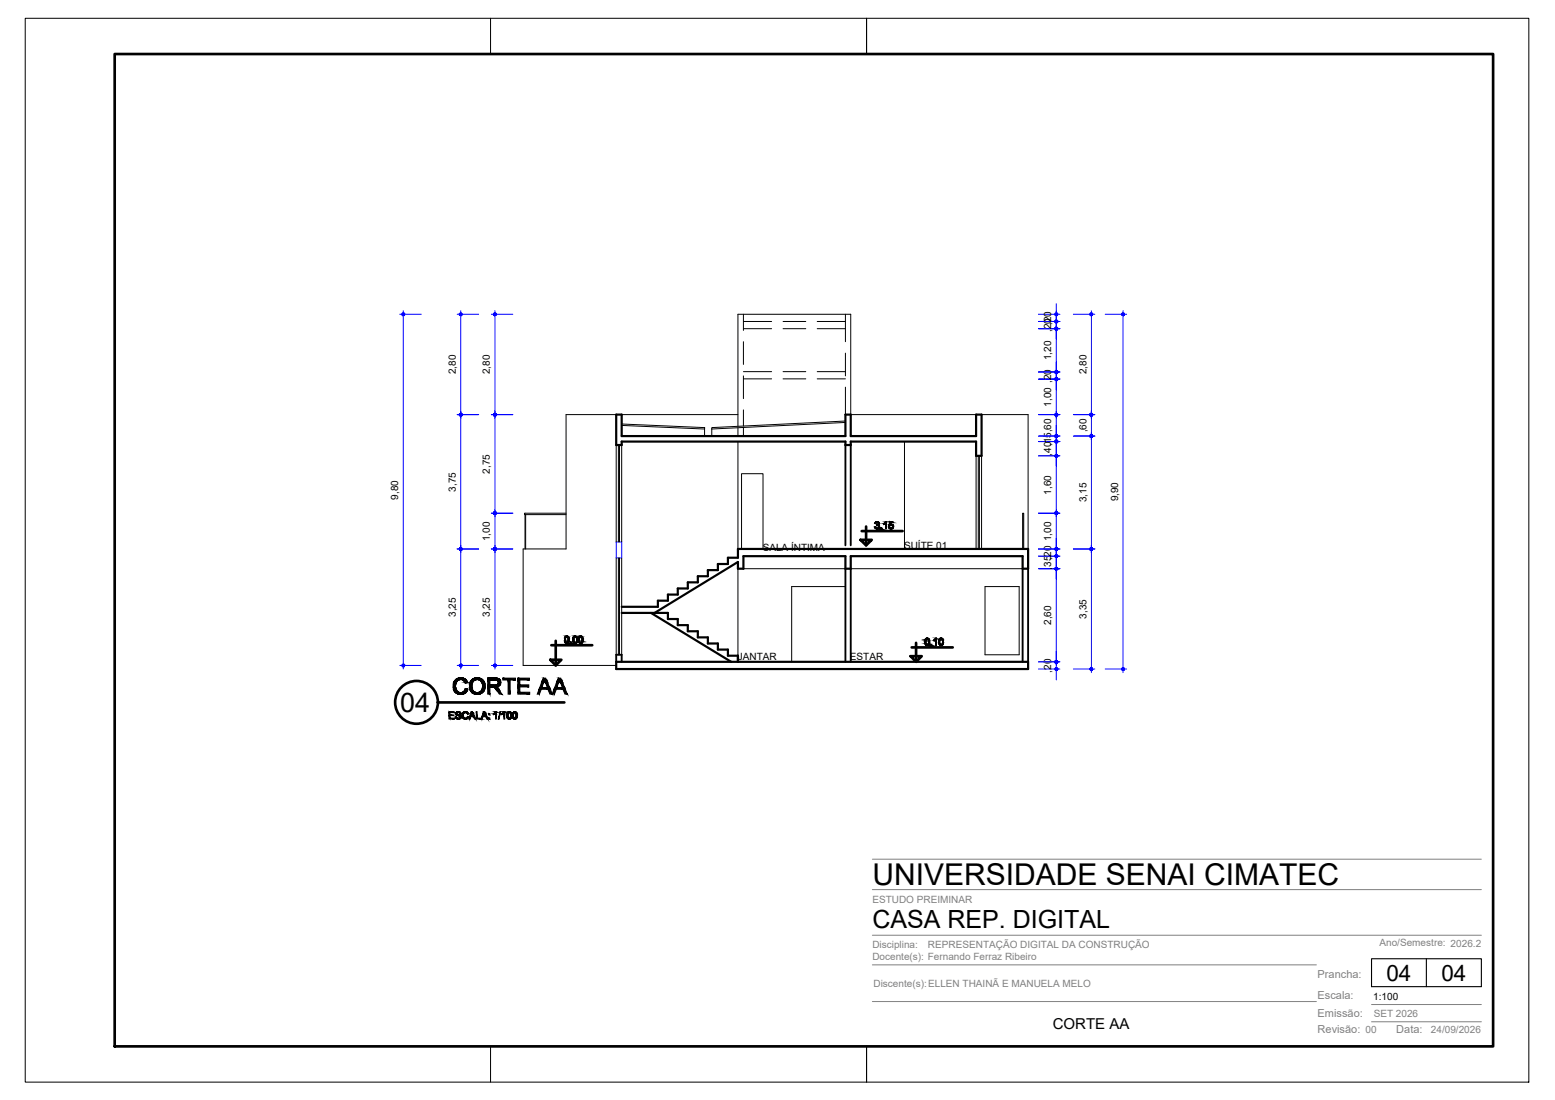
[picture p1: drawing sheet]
<svg xmlns="http://www.w3.org/2000/svg" width="420mm" height="297mm" viewBox="0 0 420 297" stroke-linecap="round" stroke-linejoin="round" font-family="sans-serif">
<defs><g id="words">
<text font-size="8.1" x="235.7" y="239">UNIVERSIDADE SENAI CIMATEC</text>
<text font-size="7.3" x="108.1" y="192.3">04</text>
<text font-size="6.8" x="235.7" y="250.6">CASA REP. DIGITAL</text>
<g font-size="6.1">
<text x="374.6" y="264.9">04</text>
<text x="389.5" y="264.9">04</text>
</g>
<text font-size="4.1" x="284.4" y="277.9">CORTE AA</text>
<g font-size="3" fill="#808080">
<text x="356" y="264">Prancha:</text>
<text x="356" y="269.8">Escala:</text>
<text x="356" y="274.7">Emissão:</text>
<text x="356" y="279">Revisão: 00</text>
<text x="377.3" y="279">Data:</text>
</g>
<g font-size="2.7">
<text x="284.1" y="89.7" transform="rotate(-90 284.1 89.7)">,20</text>
<text x="123.1" y="101" transform="rotate(-90 123.1 101)">2,80</text>
<text x="132.4" y="101" transform="rotate(-90 132.4 101)">2,80</text>
<text x="284.1" y="97.3" transform="rotate(-90 284.1 97.3)">1,20</text>
<text x="293.5" y="101" transform="rotate(-90 293.5 101)">2,80</text>
<text x="284.1" y="109.8" transform="rotate(-90 284.1 109.8)">1,00 ,20</text>
<text x="293.5" y="116.8" transform="rotate(-90 293.5 116.8)">,60</text>
<text x="284.1" y="123.1" transform="rotate(-90 284.1 123.1)">,40,15,60</text>
<text x="132.4" y="127.9" transform="rotate(-90 132.4 127.9)">2,75</text>
<text x="107.6" y="134.9" transform="rotate(-90 107.6 134.9)">9,80</text>
<text x="123.1" y="132.7" transform="rotate(-90 123.1 132.7)">3,75</text>
<text x="284.1" y="133.5" transform="rotate(-90 284.1 133.5)">1,60</text>
<text x="293.5" y="135.7" transform="rotate(-90 293.5 135.7)">3,15</text>
<text x="302.1" y="135.4" transform="rotate(-90 302.1 135.4)">9,90</text>
<text x="132.4" y="146.1" transform="rotate(-90 132.4 146.1)">1,00</text>
<text x="206.1" y="148.7">SALA ÍNTIMA</text>
<text x="244.3" y="148.2">SUÍTE 01</text>
<text x="284.1" y="146.1" transform="rotate(-90 284.1 146.1)">1,00</text>
<text x="284.1" y="153.8" transform="rotate(-90 284.1 153.8)">,35,20</text>
<text x="123.1" y="166.6" transform="rotate(-90 123.1 166.6)">3,25</text>
<text x="132.4" y="166.6" transform="rotate(-90 132.4 166.6)">3,25</text>
<text x="293.5" y="167.1" transform="rotate(-90 293.5 167.1)">3,35</text>
<text x="284.1" y="168.8" transform="rotate(-90 284.1 168.8)">2,60</text>
<text x="199.3" y="178.2">JANTAR</text>
<text x="229.7" y="178.3">ESTAR</text>
<text x="284.1" y="181.6" transform="rotate(-90 284.1 181.6)">,20</text>
<text x="371.1" y="270.1">1:100</text>
</g>
<g font-size="2.7" fill="#808080">
<text x="235.7" y="243.9">ESTUDO PREIMINAR</text>
<text x="235.7" y="255.9">Disciplina:</text>
<text x="250.7" y="255.9">REPRESENTAÇÃO DIGITAL DA CONSTRUÇÃO</text>
<text x="372.7" y="255.4">Ano/Semestre: 2026.2</text>
<text x="235.7" y="259.3">Docente(s): Fernando Ferraz Ribeiro</text>
<text x="236" y="266.5">Discente(s):ELLEN THAINÃ E MANUELA MELO</text>
<text x="371.2" y="274.6">SET 2026</text>
<text x="386.6" y="279">24/09/2026</text>
</g>
</g></defs>
<!-- layer: ARQ_ALV VS -->
<g fill="none" stroke="#000" stroke-width=".27">
<path d="M229.9 84.9h-30.5v30.2M166.5 112h-13.5v36.2h-11.6v31.5h25.1M168 112h31.4M199.4 119.2v29M229.9 112h33.8M265.2 112h12.6v36.2M166.5 120.2v26.1M168 120.2v26.1M263.7 123.1v25.1M265.2 123.1v25.1M166.5 150.7v26.1M168 150.7v26.1"/>
<path d="M266.1 158.4h9.3M266.1 176.8h9.3"/>
</g>
<!-- layer: ARQ_COTA_AZUL -->
<g fill="none" stroke="#00f" stroke-width=".27">
<path d="M108 84.9h5.8M109 83.9v96.8M123.5 84.9h5.8M124.5 83.9v96.8M132.8 84.9h5.8M133.7 83.9v96.8M280.6 84.9h5.8M280.6 88.8h5.8M280.6 86.8h5.8M285.4 97.6v7.8M285.4 83.9v7.7M285.4 82v7.7"/>
<path d="M285.4 87.8v30.9M290 84.9h5.8M294.9 83.9v97.7M298.6 84.9h5.8M303.4 83.9v97.7M123.5 112h5.8M132.8 112h5.8M280.6 112h5.8M280.6 119.2h5.8M280.6 117.8h5.8M280.6 102.3h5.8M280.6 102.5h5.8"/>
<path d="M280.6 100.5h5.8M280.6 100.4h5.8M285.4 116.3v9.7M285.4 114.9v34.3M290 112h5.8M290 117.8h5.8M132.8 138.6h5.8M280.6 138.6h5.8M280.6 123.1h5.8M123.5 148.2h5.8M132.8 148.2h5.8M166.5 146.3h1.5v4.4h-1.5z"/>
<path d="M280.6 148.2h5.8M280.6 153.6h5.8M280.6 150.2h5.8M285.4 147.3v9.2M285.4 145.4v7.7M285.4 152.6v27.1M290 148.2h5.8M108 179.7h5.8M123.5 179.7h5.8M132.8 179.7h5.8M280.6 178.7h5.8M285.4 175.8v7.8"/>
<path d="M280.6 180.7h5.8M290 180.7h5.8M298.6 180.7h5.8"/>
</g>
<!-- layer: ARQ_ALV CT -->
<path d="M228.4 120.2v27.1M229.9 120.2v27.1M228.4 153.6v25.1M229.9 153.6v25.1M276.3 153.6v25.1M277.8 153.6v25.1M166.5 178.7v-1.9h1.5v1.9" fill="none" stroke="#000" stroke-width=".51"/>
<!-- layer: ARQ_CORTE -->
<path d="M166.5 178.7h111.3v2h-111.3z" fill="none" stroke="#000" stroke-width=".59"/>
<!-- layer: ARQ_CONC CT -->
<path d="M166.5 112h1.5v5.8h60.4v-5.8h1.5v5.8h33.8v-5.8h1.5v11.1h-1.5v-3.9h-33.8v1h-1.5v-1h-60.4v1h-1.5zM168 163.9h9.8v-1.7h2.7v-1.6h2.6v-1.7h2.7v-1.6h2.8v-1.7h2.7v-1.6h2.7v-1.7h2.7v-1.7h2.7v-2.4h78.4v5.4h-1.5v-3.4h-46.4v3.4h-1.5v-3.4h-27.5v3.4h-1.5v-1.8l-22.5 13.7M168 165.5h12.5v1.7h2.6v1.6h2.7v1.7h2.8v1.6h2.7v1.7h2.7v1.6h2.7v1.7h2.7v1.6M175.9 165.5l21.7 13.2" fill="none" stroke="#000" stroke-width=".59"/>
<!-- layer: ARQ_PROJ INF -->
<g fill="none" stroke="#000" stroke-width=".27">
<path d="M200.9 84.9v4.3M200.9 92.3v6.1M200.9 86.8h7.6M200.9 88.8h7.6M211.6 86.8h6.1M211.6 88.8h6.1M220.8 86.8h7.6M220.8 88.8h7.6M228.4 84.9v7.4M228.4 95.4v6.1M199.4 115.5v2.3M200.9 101.5v6.1"/>
<path d="M200.9 110.7v4.3M200.9 115.4v2.4M200.9 100.4h7.6M200.9 102.3h7.6M211.6 100.4h6.1M211.6 102.3h6.1M220.8 100.4h7.6M220.8 102.3h7.6M228.4 104.5v7.5"/>
</g>
<!-- layer: ARQ_CONC VS -->
<path d="M229.9 84.9v27.1M244.4 119.2v29M199.4 153.6v23.5M200.9 153.6h27.5M213.9 158.4h14.5M229.9 153.6h46.4" fill="none" stroke="#000" stroke-width=".27"/>
<!-- layer: ARQ_ESQ CT -->
<path d="M167.1 120.2v26.1M167.4 120.2v26.1M264.3 123.1v25.1M264.6 123.1v25.1M167.1 150.7v26.1M167.4 150.7v26.1" fill="none" stroke="#000" stroke-width=".27"/>
<!-- layer: ARQ_ESQ VS -->
<path d="M200.4 148.2v-20.3h5.8v20.3M213.9 158.4v20.3M266.1 158.4v18.4M275.4 158.4v18.4" fill="none" stroke="#000" stroke-width=".27"/>
<!-- layer: ARQ_TELHADO CT -->
<path d="M168 114.5l22.4 1v.4M168 114.9l22.4 1M190.4 115.9v1.9M192.3 115.9v1.9M228.4 113.7l-36.1 1.8v.4M228.4 114.1l-36.1 1.8M141.9 138.6l-.2 .4M276.3 138.6h.3v9.6h-.3z" fill="none" stroke="#000" stroke-width=".27"/>
<!-- layer: ARQ_GRADIL -->
<path d="M141.7 139h11.3M141.9 139v9.2M141.9 138.6h11.1M142 139v9.2" fill="none" stroke="#000" stroke-width=".27"/>
<!-- layer: ARQ_COTA_AZUL -->
<g fill="#00f" stroke="#00f" stroke-width=".27">
<path d="M109 179.7v.4l.2-.1zM109 179.7l.3 .2-.1 .1zM109 179.7l.3 .2v-.2z"/>
<path d="M109 179.7h.3v-.2zM109.2 179.4l.1 .1-.3 .2zM109 179.4v.3l.2-.3z"/>
<path d="M108.8 179.4l.2 .3v-.3zM108.8 179.4l.2 .3-.3-.2zM108.7 179.5l-.1 .2h.4z"/>
<path d="M108.6 179.7l.1 .2 .3-.2zM108.7 179.9l.3-.2-.2 .3zM109 179.7l-.2 .3 .2 .1z"/>
<path d="M108.8 84.6l.2 .3v-.4zM108.8 84.6l.2 .3-.3-.2zM108.7 84.7l-.1 .2h.4z"/>
<path d="M108.6 84.9l.1 .2 .3-.2zM108.7 85.1l.3-.2-.2 .3zM109 84.9l-.2 .3h.2z"/>
<path d="M109 84.9v.3h.2zM109 84.9l.3 .2-.1 .1zM109 84.9l.3 .2v-.2z"/>
<path d="M109 84.9h.3v-.2zM109.2 84.6l.1 .1-.3 .2zM109 84.5v.4l.2-.3z"/>
<path d="M133.7 179.7v.4l.2-.1zM133.7 179.7l.3 .2-.1 .1zM133.7 179.7l.3 .2 .1-.2z"/>
<path d="M133.7 179.7h.4l-.1-.2zM133.9 179.4l.1 .1-.3 .2zM133.7 179.4v.3l.2-.3z"/>
<path d="M133.5 179.4l.2 .3v-.3zM133.5 179.4l.2 .3-.3-.2zM133.4 179.5l-.1 .2h.4z"/>
<path d="M133.3 179.7l.1 .2 .3-.2zM133.4 179.9l.3-.2-.2 .3zM133.7 179.7l-.2 .3 .2 .1z"/>
<path d="M133.5 147.9l.2 .3v-.3zM133.5 147.9l.2 .3-.3-.1zM133.4 148.1l-.1 .1h.4z"/>
<path d="M133.3 148.2l.1 .2 .3-.2zM133.4 148.4l.3-.2-.2 .4zM133.7 148.2l-.2 .4h.2z"/>
<path d="M133.7 148.2v.4h.2zM133.7 148.2l.3 .2-.1 .2zM133.7 148.2l.3 .2 .1-.2z"/>
<path d="M133.7 148.2h.4l-.1-.1zM133.9 147.9l.1 .2-.3 .1zM133.7 147.9v.3l.2-.3z"/>
<path d="M133.7 148.2v.4h.2zM133.7 148.2l.3 .2-.1 .2zM133.7 148.2l.3 .2 .1-.2z"/>
<path d="M133.7 148.2h.4l-.1-.1zM133.9 147.9l.1 .2-.3 .1zM133.7 147.9v.3l.2-.3z"/>
<path d="M133.5 147.9l.2 .3v-.3zM133.5 147.9l.2 .3-.3-.1zM133.4 148.1l-.1 .1h.4z"/>
<path d="M133.3 148.2l.1 .2 .3-.2zM133.4 148.4l.3-.2-.2 .4zM133.7 148.2l-.2 .4h.2z"/>
<path d="M133.5 138.2l.2 .4v-.4zM133.5 138.2l.2 .4-.3-.2zM133.4 138.4l-.1 .2h.4z"/>
<path d="M133.3 138.6l.1 .2 .3-.2zM133.4 138.8l.3-.2-.2 .3zM133.7 138.6l-.2 .3h.2z"/>
<path d="M133.7 138.6v.3h.2zM133.7 138.6l.3 .2-.1 .1zM133.7 138.6l.3 .2 .1-.2z"/>
<path d="M133.7 138.6h.4l-.1-.2zM133.9 138.2l.1 .2-.3 .2zM133.7 138.2v.4l.2-.4z"/>
<path d="M133.7 138.6v.3h.2zM133.7 138.6l.3 .2-.1 .1zM133.7 138.6l.3 .2 .1-.2z"/>
<path d="M133.7 138.6h.4l-.1-.2zM133.9 138.2l.1 .2-.3 .2zM133.7 138.2v.4l.2-.4z"/>
<path d="M133.5 138.2l.2 .4v-.4zM133.5 138.2l.2 .4-.3-.2zM133.4 138.4l-.1 .2h.4z"/>
<path d="M133.3 138.6l.1 .2 .3-.2zM133.4 138.8l.3-.2-.2 .3zM133.7 138.6l-.2 .3h.2z"/>
<path d="M133.5 111.7l.2 .3v-.4zM133.4 111.8l.1-.1 .2 .3zM133.4 111.8l-.1 .2h.4z"/>
<path d="M133.3 112l.1 .2 .3-.2zM133.4 112.2l.3-.2-.2 .3zM133.7 112l-.2 .3h.2z"/>
<path d="M133.7 112v.3h.2zM133.7 112l.3 .2-.1 .1zM133.7 112l.3 .2 .1-.2z"/>
<path d="M133.7 112h.4l-.1-.2zM133.9 111.7l.1 .1-.3 .2zM133.7 111.6v.4l.2-.3z"/>
<path d="M133.7 112v.3h.2zM133.7 112l.3 .2-.1 .1zM133.7 112l.3 .2 .1-.2z"/>
<path d="M133.7 112h.4l-.1-.2zM133.9 111.7l.1 .1-.3 .2zM133.7 111.6v.4l.2-.3z"/>
<path d="M133.5 111.7l.2 .3v-.4zM133.4 111.8l.1-.1 .2 .3zM133.4 111.8l-.1 .2h.4z"/>
<path d="M133.3 112l.1 .2 .3-.2zM133.4 112.2l.3-.2-.2 .3zM133.7 112l-.2 .3h.2z"/>
<path d="M133.5 84.6l.2 .3v-.4zM133.5 84.6l.2 .3-.3-.2zM133.4 84.7l-.1 .2h.4z"/>
<path d="M133.3 84.9l.1 .2 .3-.2zM133.4 85.1l.3-.2-.2 .3zM133.7 84.9l-.2 .3h.2z"/>
<path d="M133.7 84.9v.3h.2zM133.7 84.9l.3 .2-.1 .1zM133.7 84.9l.3 .2 .1-.2z"/>
<path d="M133.7 84.9h.4l-.1-.2zM133.9 84.6l.1 .1-.3 .2zM133.7 84.5v.4l.2-.3z"/>
<path d="M124.5 179.7v.4l.2-.1zM124.5 179.7l.3 .2-.1 .1zM124.5 179.7l.3 .2v-.2z"/>
<path d="M124.5 179.7h.3v-.2zM124.7 179.4l.1 .1-.3 .2zM124.5 179.4v.3l.2-.3z"/>
<path d="M124.3 179.4l.2 .3v-.3zM124.2 179.5l.1-.1 .2 .3zM124.2 179.5l-.1 .2h.4z"/>
<path d="M124.1 179.7l.1 .2 .3-.2zM124.2 179.9l.3-.2-.2 .3zM124.5 179.7l-.2 .3 .2 .1z"/>
<path d="M124.3 147.9l.2 .3v-.3zM124.2 148.1l.1-.2 .2 .3zM124.2 148.1l-.1 .1h.4z"/>
<path d="M124.1 148.2l.1 .2 .3-.2zM124.2 148.4l.3-.2-.2 .4zM124.5 148.2l-.2 .4h.2z"/>
<path d="M124.5 148.2v.4h.2zM124.5 148.2l.3 .2-.1 .2zM124.5 148.2l.3 .2v-.2z"/>
<path d="M124.5 148.2h.3v-.1zM124.7 147.9l.1 .2-.3 .1zM124.5 147.9v.3l.2-.3z"/>
<path d="M124.5 148.2v.4h.2zM124.5 148.2l.3 .2-.1 .2zM124.5 148.2l.3 .2v-.2z"/>
<path d="M124.5 148.2h.3v-.1zM124.7 147.9l.1 .2-.3 .1zM124.5 147.9v.3l.2-.3z"/>
<path d="M124.3 147.9l.2 .3v-.3zM124.2 148.1l.1-.2 .2 .3zM124.2 148.1l-.1 .1h.4z"/>
<path d="M124.1 148.2l.1 .2 .3-.2zM124.2 148.4l.3-.2-.2 .4zM124.5 148.2l-.2 .4h.2z"/>
<path d="M124.3 111.7l.2 .3v-.4zM124.2 111.8l.1-.1 .2 .3zM124.2 111.8l-.1 .2h.4z"/>
<path d="M124.1 112l.1 .2 .3-.2zM124.2 112.2l.3-.2-.2 .3zM124.5 112l-.2 .3h.2z"/>
<path d="M124.5 112v.3h.2zM124.5 112l.3 .2-.1 .1zM124.5 112l.3 .2v-.2z"/>
<path d="M124.5 112h.3v-.2zM124.7 111.7l.1 .1-.3 .2zM124.5 111.6v.4l.2-.3z"/>
<path d="M124.5 112v.3h.2zM124.5 112l.3 .2-.1 .1zM124.5 112l.3 .2v-.2z"/>
<path d="M124.5 112h.3v-.2zM124.7 111.7l.1 .1-.3 .2zM124.5 111.6v.4l.2-.3z"/>
<path d="M124.3 111.7l.2 .3v-.4zM124.2 111.8l.1-.1 .2 .3zM124.2 111.8l-.1 .2h.4z"/>
<path d="M124.1 112l.1 .2 .3-.2zM124.2 112.2l.3-.2-.2 .3zM124.5 112l-.2 .3h.2z"/>
<path d="M124.3 84.6l.2 .3v-.4zM124.2 84.7l.1-.1 .2 .3zM124.2 84.7l-.1 .2h.4z"/>
<path d="M124.1 84.9l.1 .2 .3-.2zM124.2 85.1l.3-.2-.2 .3zM124.5 84.9l-.2 .3h.2z"/>
<path d="M124.5 84.9v.3h.2zM124.5 84.9l.3 .2-.1 .1zM124.5 84.9l.3 .2v-.2z"/>
<path d="M124.5 84.9h.3v-.2zM124.7 84.6l.1 .1-.3 .2zM124.5 84.5v.4l.2-.3z"/>
<path d="M285.2 180.4l.2 .3v-.4zM285.2 180.4l.2 .3-.3-.2zM285.1 180.5v.2h.3z"/>
<path d="M285.1 180.7v.1l.3-.1zM285.1 180.8l.3-.1-.2 .3zM285.4 180.7l-.2 .3h.2z"/>
<path d="M285.4 180.7v.3h.2zM285.4 180.7l.3 .1-.1 .2zM285.4 180.7l.3 .1 .1-.1z"/>
<path d="M285.4 180.7h.4l-.1-.2zM285.6 180.4l.1 .1-.3 .2zM285.4 180.3v.4l.2-.3z"/>
<path d="M285.4 178.7v.4h.2zM285.4 178.7l.3 .2-.1 .2zM285.4 178.7l.3 .2 .1-.2z"/>
<path d="M285.4 178.7h.4l-.1-.2zM285.6 178.4l.1 .1-.3 .2zM285.4 178.4v.3l.2-.3z"/>
<path d="M285.2 178.4l.2 .3v-.3zM285.2 178.4l.2 .3-.3-.2zM285.1 178.5v.2h.3z"/>
<path d="M285.1 178.7v.2l.3-.2zM285.1 178.9l.3-.2-.2 .4zM285.4 178.7l-.2 .4h.2z"/>
<path d="M285.4 178.7v.4h.2zM285.4 178.7l.3 .2-.1 .2zM285.4 178.7l.3 .2 .1-.2z"/>
<path d="M285.4 178.7h.4l-.1-.2zM285.6 178.4l.1 .1-.3 .2zM285.4 178.4v.3l.2-.3z"/>
<path d="M285.2 178.4l.2 .3v-.3zM285.2 178.4l.2 .3-.3-.2zM285.1 178.5v.2h.3z"/>
<path d="M285.1 178.7v.2l.3-.2zM285.1 178.9l.3-.2-.2 .4zM285.4 178.7l-.2 .4h.2z"/>
<path d="M285.2 153.3l.2 .3v-.4zM285.2 153.3l.2 .3-.3-.2zM285.1 153.4v.2h.3z"/>
<path d="M285.1 153.6v.1l.3-.1zM285.1 153.7l.3-.1-.2 .3zM285.4 153.6l-.2 .3 .2 .1z"/>
<path d="M285.4 153.6v.4l.2-.1zM285.4 153.6l.3 .1-.1 .2zM285.4 153.6l.3 .1 .1-.1z"/>
<path d="M285.4 153.6h.4l-.1-.2zM285.6 153.3l.1 .1-.3 .2zM285.4 153.2v.4l.2-.3z"/>
<path d="M285.2 153.3l.2 .3v-.4zM285.2 153.3l.2 .3-.3-.2zM285.1 153.4v.2h.3z"/>
<path d="M285.1 153.6v.1l.3-.1zM285.1 153.7l.3-.1-.2 .3zM285.4 153.6l-.2 .3 .2 .1z"/>
<path d="M285.4 153.6v.4l.2-.1zM285.4 153.6l.3 .1-.1 .2zM285.4 153.6l.3 .1 .1-.1z"/>
<path d="M285.4 153.6h.4l-.1-.2zM285.6 153.3l.1 .1-.3 .2zM285.4 153.2v.4l.2-.3z"/>
<path d="M285.4 150.2v.4l.2-.1zM285.4 150.2l.3 .2-.1 .1zM285.4 150.2l.3 .2 .1-.2z"/>
<path d="M285.4 150.2h.4l-.1-.2zM285.6 149.9l.1 .1-.3 .2zM285.4 149.8v.4l.2-.3z"/>
<path d="M285.2 149.9l.2 .3v-.4zM285.2 149.9l.2 .3-.3-.2zM285.1 150v.2h.3z"/>
<path d="M285.1 150.2v.2l.3-.2zM285.1 150.4l.3-.2-.2 .3zM285.4 150.2l-.2 .3 .2 .1z"/>
<path d="M285.2 149.9l.2 .3v-.4zM285.2 149.9l.2 .3-.3-.2zM285.1 150v.2h.3z"/>
<path d="M285.1 150.2v.2l.3-.2zM285.1 150.4l.3-.2-.2 .3zM285.4 150.2l-.2 .3 .2 .1z"/>
<path d="M285.4 150.2v.4l.2-.1zM285.4 150.2l.3 .2-.1 .1zM285.4 150.2l.3 .2 .1-.2z"/>
<path d="M285.4 150.2h.4l-.1-.2zM285.6 149.9l.1 .1-.3 .2zM285.4 149.8v.4l.2-.3z"/>
<path d="M285.4 148.2v.4h.2zM285.4 148.2l.3 .2-.1 .2zM285.4 148.2l.3 .2 .1-.2z"/>
<path d="M285.4 148.2h.4l-.1-.1zM285.6 147.9l.1 .2-.3 .1zM285.4 147.9v.3l.2-.3z"/>
<path d="M285.2 147.9l.2 .3v-.3zM285.2 147.9l.2 .3-.3-.1zM285.1 148.1v.1h.3z"/>
<path d="M285.1 148.2v.2l.3-.2zM285.1 148.4l.3-.2-.2 .4zM285.4 148.2l-.2 .4h.2z"/>
<path d="M285.4 148.2v.4h.2zM285.4 148.2l.3 .2-.1 .2zM285.4 148.2l.3 .2 .1-.2z"/>
<path d="M285.4 148.2h.4l-.1-.1zM285.6 147.9l.1 .2-.3 .1zM285.4 147.9v.3l.2-.3z"/>
<path d="M285.2 147.9l.2 .3v-.3zM285.2 147.9l.2 .3-.3-.1zM285.1 148.1v.1h.3z"/>
<path d="M285.1 148.2v.2l.3-.2zM285.1 148.4l.3-.2-.2 .4zM285.4 148.2l-.2 .4h.2z"/>
<path d="M285.2 138.2l.2 .4v-.4zM285.2 138.2l.2 .4-.3-.2zM285.1 138.4v.2h.3z"/>
<path d="M285.1 138.6v.2l.3-.2zM285.1 138.8l.3-.2-.2 .3zM285.4 138.6l-.2 .3h.2z"/>
<path d="M285.4 138.6v.3h.2zM285.4 138.6l.3 .2-.1 .1zM285.4 138.6l.3 .2 .1-.2z"/>
<path d="M285.4 138.6h.4l-.1-.2zM285.6 138.2l.1 .2-.3 .2zM285.4 138.2v.4l.2-.4z"/>
<path d="M285.4 138.6v.3h.2zM285.4 138.6l.3 .2-.1 .1zM285.4 138.6l.3 .2 .1-.2z"/>
<path d="M285.4 138.6h.4l-.1-.2zM285.6 138.2l.1 .2-.3 .2zM285.4 138.2v.4l.2-.4z"/>
<path d="M285.2 138.2l.2 .4v-.4zM285.2 138.2l.2 .4-.3-.2zM285.1 138.4v.2h.3z"/>
<path d="M285.1 138.6v.2l.3-.2zM285.1 138.8l.3-.2-.2 .3zM285.4 138.6l-.2 .3h.2z"/>
<path d="M285.2 122.8l.2 .3v-.4zM285.2 122.8l.2 .3-.3-.2zM285.1 122.9v.2h.3z"/>
<path d="M285.1 123.1v.2l.3-.2zM285.1 123.3l.3-.2-.2 .3zM285.4 123.1l-.2 .3 .2 .1z"/>
<path d="M285.4 123.1v.4l.2-.1zM285.4 123.1l.3 .2-.1 .1zM285.4 123.1l.3 .2 .1-.2z"/>
<path d="M285.4 123.1h.4l-.1-.2zM285.6 122.8l.1 .1-.3 .2zM285.4 122.7v.4l.2-.3z"/>
<path d="M285.2 122.8l.2 .3v-.4zM285.2 122.8l.2 .3-.3-.2zM285.1 122.9v.2h.3z"/>
<path d="M285.1 123.1v.2l.3-.2zM285.1 123.3l.3-.2-.2 .3zM285.4 123.1l-.2 .3 .2 .1z"/>
<path d="M285.4 123.1v.4l.2-.1zM285.4 123.1l.3 .2-.1 .1zM285.4 123.1l.3 .2 .1-.2z"/>
<path d="M285.4 123.1h.4l-.1-.2zM285.6 122.8l.1 .1-.3 .2zM285.4 122.7v.4l.2-.3z"/>
<path d="M285.4 119.2v.4l.2-.1zM285.4 119.2l.3 .2-.1 .1zM285.4 119.2l.3 .2 .1-.2z"/>
<path d="M285.4 119.2h.4l-.1-.2zM285.6 118.9l.1 .1-.3 .2zM285.4 118.9v.3l.2-.3z"/>
<path d="M285.2 118.9l.2 .3v-.3zM285.2 118.9l.2 .3-.3-.2zM285.1 119v.2h.3z"/>
<path d="M285.1 119.2v.2l.3-.2zM285.1 119.4l.3-.2-.2 .3zM285.4 119.2l-.2 .3 .2 .1z"/>
<path d="M285.2 118.9l.2 .3v-.3zM285.2 118.9l.2 .3-.3-.2zM285.1 119v.2h.3z"/>
<path d="M285.1 119.2v.2l.3-.2zM285.1 119.4l.3-.2-.2 .3zM285.4 119.2l-.2 .3 .2 .1z"/>
<path d="M285.4 119.2v.4l.2-.1zM285.4 119.2l.3 .2-.1 .1zM285.4 119.2l.3 .2 .1-.2z"/>
<path d="M285.4 119.2h.4l-.1-.2zM285.6 118.9l.1 .1-.3 .2zM285.4 118.9v.3l.2-.3z"/>
<path d="M285.4 117.8v.3h.2zM285.4 117.8l.3 .2-.1 .1zM285.4 117.8l.3 .2 .1-.2z"/>
<path d="M285.4 117.8h.4l-.1-.2zM285.6 117.5l.1 .1-.3 .2zM285.4 117.4v.4l.2-.3z"/>
<path d="M285.2 117.5l.2 .3v-.4zM285.2 117.5l.2 .3-.3-.2zM285.1 117.6v.2h.3z"/>
<path d="M285.1 117.8v.2l.3-.2zM285.1 118l.3-.2-.2 .3zM285.4 117.8l-.2 .3h.2z"/>
<path d="M285.4 117.8v.3h.2zM285.4 117.8l.3 .2-.1 .1zM285.4 117.8l.3 .2 .1-.2z"/>
<path d="M285.4 117.8h.4l-.1-.2zM285.6 117.5l.1 .1-.3 .2zM285.4 117.4v.4l.2-.3z"/>
<path d="M285.2 117.5l.2 .3v-.4zM285.2 117.5l.2 .3-.3-.2zM285.1 117.6v.2h.3z"/>
<path d="M285.1 117.8v.2l.3-.2zM285.1 118l.3-.2-.2 .3zM285.4 117.8l-.2 .3h.2z"/>
<path d="M285.2 111.7l.2 .3v-.4zM285.2 111.7l.2 .3-.3-.2zM285.1 111.8v.2h.3z"/>
<path d="M285.1 112v.2l.3-.2zM285.1 112.2l.3-.2-.2 .3zM285.4 112l-.2 .3h.2z"/>
<path d="M285.4 112v.3h.2zM285.4 112l.3 .2-.1 .1zM285.4 112l.3 .2 .1-.2z"/>
<path d="M285.4 112h.4l-.1-.2zM285.6 111.7l.1 .1-.3 .2zM285.4 111.6v.4l.2-.3z"/>
<path d="M285.4 112v.3h.2zM285.4 112l.3 .2-.1 .1zM285.4 112l.3 .2 .1-.2z"/>
<path d="M285.4 112h.4l-.1-.2zM285.6 111.7l.1 .1-.3 .2zM285.4 111.6v.4l.2-.3z"/>
<path d="M285.2 111.7l.2 .3v-.4zM285.2 111.7l.2 .3-.3-.2zM285.1 111.8v.2h.3z"/>
<path d="M285.1 112v.2l.3-.2zM285.1 112.2l.3-.2-.2 .3zM285.4 112l-.2 .3h.2z"/>
<path d="M285.2 102l.2 .3v-.4zM285.2 102l.2 .3-.3-.2zM285.1 102.1v.2h.3z"/>
<path d="M285.1 102.3v.2l.3-.2zM285.1 102.5l.3-.2-.2 .3zM285.4 102.3l-.2 .3h.2z"/>
<path d="M285.4 102.3v.3h.2zM285.4 102.3l.3 .2-.1 .1zM285.4 102.3l.3 .2 .1-.2z"/>
<path d="M285.4 102.3h.4l-.1-.2zM285.6 102l.1 .1-.3 .2zM285.4 101.9v.4l.2-.3z"/>
<path d="M285.2 102.2l.2 .3v-.4zM285.2 102.2l.2 .3-.3-.2zM285.1 102.3v.2h.3z"/>
<path d="M285.1 102.5v.1l.3-.1zM285.1 102.6l.3-.1-.2 .3zM285.4 102.5l-.2 .3 .2 .1z"/>
<path d="M285.4 102.5v.4l.2-.1zM285.4 102.5l.3 .1-.1 .2zM285.4 102.5l.3 .1 .1-.1z"/>
<path d="M285.4 102.5h.4l-.1-.2zM285.6 102.2l.1 .1-.3 .2zM285.4 102.1v.4l.2-.3z"/>
<path d="M285.4 100.5v.4h.2zM285.4 100.5l.3 .2-.1 .2zM285.4 100.5l.3 .2 .1-.2z"/>
<path d="M285.4 100.5h.4l-.1-.1zM285.6 100.2l.1 .2-.3 .1zM285.4 100.2v.3l.2-.3z"/>
<path d="M285.2 100.2l.2 .3v-.3zM285.2 100.2l.2 .3-.3-.1zM285.1 100.4v.1h.3z"/>
<path d="M285.1 100.5v.2l.3-.2zM285.1 100.7l.3-.2-.2 .4zM285.4 100.5l-.2 .4h.2z"/>
<path d="M285.4 100.4v.3h.2zM285.4 100.4l.3 .1-.1 .2zM285.4 100.4l.3 .1 .1-.1z"/>
<path d="M285.4 100.4h.4l-.1-.2zM285.6 100.1l.1 .1-.3 .2zM285.4 100v.4l.2-.3z"/>
<path d="M285.2 100.1l.2 .3v-.4zM285.2 100.1l.2 .3-.3-.2zM285.1 100.2v.2h.3z"/>
<path d="M285.1 100.4v.1l.3-.1zM285.1 100.5l.3-.1-.2 .3zM285.4 100.4l-.2 .3h.2z"/>
<path d="M285.2 88.4l.2 .4v-.4zM285.2 88.4l.2 .4-.3-.3zM285.1 88.5v.3h.3z"/>
<path d="M285.1 88.8v.1l.3-.1zM285.1 88.9l.3-.1-.2 .3zM285.4 88.8l-.2 .3h.2z"/>
<path d="M285.4 88.8v.3h.2zM285.4 88.8l.3 .1-.1 .2zM285.4 88.8l.3 .1 .1-.1z"/>
<path d="M285.4 88.8h.4l-.1-.3zM285.6 88.4l.1 .1-.3 .3zM285.4 88.4v.4l.2-.4z"/>
<path d="M285.2 88.4l.2 .4v-.4zM285.2 88.4l.2 .4-.3-.3zM285.1 88.5v.3h.3z"/>
<path d="M285.1 88.8v.1l.3-.1zM285.1 88.9l.3-.1-.2 .3zM285.4 88.8l-.2 .3h.2z"/>
<path d="M285.4 88.8v.3h.2zM285.4 88.8l.3 .1-.1 .2zM285.4 88.8l.3 .1 .1-.1z"/>
<path d="M285.4 88.8h.4l-.1-.3zM285.6 88.4l.1 .1-.3 .3zM285.4 88.4v.4l.2-.4z"/>
<path d="M285.4 86.8v.4l.2-.1zM285.4 86.8l.3 .2-.1 .1zM285.4 86.8l.3 .2 .1-.2z"/>
<path d="M285.4 86.8h.4l-.1-.2zM285.6 86.5l.1 .1-.3 .2zM285.4 86.4v.4l.2-.3z"/>
<path d="M285.2 86.5l.2 .3v-.4zM285.2 86.5l.2 .3-.3-.2zM285.1 86.6v.2h.3z"/>
<path d="M285.1 86.8v.2l.3-.2zM285.1 87l.3-.2-.2 .3zM285.4 86.8l-.2 .3 .2 .1z"/>
<path d="M285.2 86.5l.2 .3v-.4zM285.2 86.5l.2 .3-.3-.2zM285.1 86.6v.2h.3z"/>
<path d="M285.1 86.8v.2l.3-.2zM285.1 87l.3-.2-.2 .3zM285.4 86.8l-.2 .3 .2 .1z"/>
<path d="M285.4 86.8v.4l.2-.1zM285.4 86.8l.3 .2-.1 .1zM285.4 86.8l.3 .2 .1-.2z"/>
<path d="M285.4 86.8h.4l-.1-.2zM285.6 86.5l.1 .1-.3 .2zM285.4 86.4v.4l.2-.3z"/>
<path d="M285.4 84.9v.3h.2zM285.4 84.9l.3 .2-.1 .1zM285.4 84.9l.3 .2 .1-.2z"/>
<path d="M285.4 84.9h.4l-.1-.2zM285.6 84.6l.1 .1-.3 .2zM285.4 84.5v.4l.2-.3z"/>
<path d="M285.2 84.6l.2 .3v-.4zM285.2 84.6l.2 .3-.3-.2zM285.1 84.7v.2h.3z"/>
<path d="M285.1 84.9v.2l.3-.2zM285.1 85.1l.3-.2-.2 .3zM285.4 84.9l-.2 .3h.2z"/>
<path d="M294.9 180.7v.3h.2zM294.9 180.7l.3 .1-.1 .2zM294.9 180.7l.3 .1v-.1z"/>
<path d="M294.9 180.7h.3v-.2zM295.1 180.4l.1 .1-.3 .2zM294.9 180.3v.4l.2-.3z"/>
<path d="M294.7 180.4l.2 .3v-.4zM294.7 180.4l.2 .3-.3-.2zM294.6 180.5l-.1 .2h.4z"/>
<path d="M294.5 180.7l.1 .1 .3-.1zM294.6 180.8l.3-.1-.2 .3zM294.9 180.7l-.2 .3h.2z"/>
<path d="M294.7 147.9l.2 .3v-.3zM294.7 147.9l.2 .3-.3-.1zM294.6 148.1l-.1 .1h.4z"/>
<path d="M294.5 148.2l.1 .2 .3-.2zM294.6 148.4l.3-.2-.2 .4zM294.9 148.2l-.2 .4h.2z"/>
<path d="M294.9 148.2v.4h.2zM294.9 148.2l.3 .2-.1 .2zM294.9 148.2l.3 .2v-.2z"/>
<path d="M294.9 148.2h.3v-.1zM295.1 147.9l.1 .2-.3 .1zM294.9 147.9v.3l.2-.3z"/>
<path d="M294.9 148.2v.4h.2zM294.9 148.2l.3 .2-.1 .2zM294.9 148.2l.3 .2v-.2z"/>
<path d="M294.9 148.2h.3v-.1zM295.1 147.9l.1 .2-.3 .1zM294.9 147.9v.3l.2-.3z"/>
<path d="M294.7 147.9l.2 .3v-.3zM294.7 147.9l.2 .3-.3-.1zM294.6 148.1l-.1 .1h.4z"/>
<path d="M294.5 148.2l.1 .2 .3-.2zM294.6 148.4l.3-.2-.2 .4zM294.9 148.2l-.2 .4h.2z"/>
<path d="M294.7 117.5l.2 .3v-.4zM294.7 117.5l.2 .3-.3-.2zM294.6 117.6l-.1 .2h.4z"/>
<path d="M294.5 117.8l.1 .2 .3-.2zM294.6 118l.3-.2-.2 .3zM294.9 117.8l-.2 .3h.2z"/>
<path d="M294.9 117.8v.3h.2zM294.9 117.8l.3 .2-.1 .1zM294.9 117.8l.3 .2v-.2z"/>
<path d="M294.9 117.8h.3v-.2zM295.1 117.5l.1 .1-.3 .2zM294.9 117.4v.4l.2-.3z"/>
<path d="M294.9 117.8v.3h.2zM294.9 117.8l.3 .2-.1 .1zM294.9 117.8l.3 .2v-.2z"/>
<path d="M294.9 117.8h.3v-.2zM295.1 117.5l.1 .1-.3 .2zM294.9 117.4v.4l.2-.3z"/>
<path d="M294.7 117.5l.2 .3v-.4zM294.7 117.5l.2 .3-.3-.2zM294.6 117.6l-.1 .2h.4z"/>
<path d="M294.5 117.8l.1 .2 .3-.2zM294.6 118l.3-.2-.2 .3zM294.9 117.8l-.2 .3h.2z"/>
<path d="M294.7 111.7l.2 .3v-.4zM294.7 111.7l.2 .3-.3-.2zM294.6 111.8l-.1 .2h.4z"/>
<path d="M294.5 112l.1 .2 .3-.2zM294.6 112.2l.3-.2-.2 .3zM294.9 112l-.2 .3h.2z"/>
<path d="M294.9 112v.3h.2zM294.9 112l.3 .2-.1 .1zM294.9 112l.3 .2v-.2z"/>
<path d="M294.9 112h.3v-.2zM295.1 111.7l.1 .1-.3 .2zM294.9 111.6v.4l.2-.3z"/>
<path d="M294.9 112v.3h.2zM294.9 112l.3 .2-.1 .1zM294.9 112l.3 .2v-.2z"/>
<path d="M294.9 112h.3v-.2zM295.1 111.7l.1 .1-.3 .2zM294.9 111.6v.4l.2-.3z"/>
<path d="M294.7 111.7l.2 .3v-.4zM294.7 111.7l.2 .3-.3-.2zM294.6 111.8l-.1 .2h.4z"/>
<path d="M294.5 112l.1 .2 .3-.2zM294.6 112.2l.3-.2-.2 .3zM294.9 112l-.2 .3h.2z"/>
<path d="M294.7 84.6l.2 .3v-.4zM294.7 84.6l.2 .3-.3-.2zM294.6 84.7l-.1 .2h.4z"/>
<path d="M294.5 84.9l.1 .2 .3-.2zM294.6 85.1l.3-.2-.2 .3zM294.9 84.9l-.2 .3h.2z"/>
<path d="M294.9 84.9v.3h.2zM294.9 84.9l.3 .2-.1 .1zM294.9 84.9l.3 .2v-.2z"/>
<path d="M294.9 84.9h.3v-.2zM295.1 84.6l.1 .1-.3 .2zM294.9 84.5v.4l.2-.3z"/>
<path d="M303.4 180.7v.3h.3zM303.4 180.7l.4 .1-.1 .2zM303.4 180.7l.4 .1v-.1z"/>
<path d="M303.4 180.7h.4v-.2zM303.7 180.4l.1 .1-.4 .2zM303.4 180.3v.4l.3-.3z"/>
<path d="M303.3 180.4l.1 .3v-.4zM303.3 180.4l.1 .3-.3-.2zM303.1 180.5v.2h.3z"/>
<path d="M303.1 180.7v.1l.3-.1zM303.1 180.8l.3-.1-.1 .3zM303.4 180.7l-.1 .3h.1z"/>
<path d="M303.3 84.6l.1 .3v-.4zM303.3 84.6l.1 .3-.3-.2zM303.1 84.7v.2h.3z"/>
<path d="M303.1 84.9v.2l.3-.2zM303.1 85.1l.3-.2-.1 .3zM303.4 84.9l-.1 .3h.1z"/>
<path d="M303.4 84.9v.3h.3zM303.4 84.9l.4 .2-.1 .1zM303.4 84.9l.4 .2v-.2z"/>
<path d="M303.4 84.9h.4v-.2zM303.7 84.6l.1 .1-.4 .2zM303.4 84.5v.4l.3-.3z"/>
</g>
<!-- layer: PDF3_SIMB_TXT -->
<g fill="#000" stroke="#000" stroke-width=".27">
<path d="M236.4 141.4h.2zM236.3 142.3h.3zM238.1 143h.2zM238.1 142.9h.2zM240.1 142.3h.3zM154.3 173.8h.1zM251.6 174.5h.2zM251.6 174.4h.2zM123.1 193.5h.2zM125.6 184.4h.2zM125.6 184.4h.4zM126.3 192.7h.2z"/>
<path d="M133.9 192.3h.2z"/>
<path d="M236.3 142.3l.3 .1zM236.3 142.3l.3 .1z"/>
<path d="M236.4 141.3h.2zM236.4 141.3h.2z"/>
<path d="M236.4 141.3l.2 .1zM236.4 141.3l.2 .1z"/>
<path d="M236.3 142.4h.3zM236.3 142.4h.3z"/>
<path d="M236.4 142.4h.2zM236.4 142.4h.2z"/>
<path d="M236.4 142.4l.3 .1zM236.4 142.4l.3 .1z"/>
<path d="M236.4 141.2l.3 .1zM236.4 141.2l.3 .1z"/>
<path d="M236.4 141.3h.3zM236.4 141.3h.2z"/>
<path d="M236.4 142.5h.3zM236.4 142.5h.3z"/>
<path d="M236.4 141.2h.3zM236.4 141.2h.3z"/>
<path d="M236.4 142.5l.3 .1zM236.4 142.5l.3 .1z"/>
<path d="M236.5 141.1h.3zM236.5 141.1l.2 .1z"/>
<path d="M236.5 142.6h.3zM236.5 142.6h.3z"/>
<path d="M236.5 141.1h.3zM236.5 141.1h.3z"/>
<path d="M236.5 142.6h.4zM236.5 142.6h.4z"/>
<path d="M236.5 141h.4zM236.5 141l.4 .1z"/>
<path d="M236.8 140.9h.4zM236.8 140.9h.4z"/>
<path d="M236.8 142.8h.4zM236.8 142.8l.4 .1z"/>
<path d="M236.7 140.9l.6 .1zM236.6 141h.7z"/>
<path d="M236.9 141.8h.4zM236.9 141.8h.4z"/>
<path d="M236.7 142.8h.6zM236.7 142.8h.6z"/>
<path d="M236.6 141h.8zM236.6 141h.8z"/>
<path d="M236.6 142.7l.8 .1zM236.6 142.7l.8 .1z"/>
<path d="M236.6 141h.8zM236.6 141h.8z"/>
<path d="M236.9 141.7h.5zM236.9 141.7l.5 .1z"/>
<path d="M236.9 141.8h.5zM236.9 141.8h.5z"/>
<path d="M237 141l.4 .1zM237 141l.4 .1z"/>
<path d="M237 141.7h.4zM237 141.7h.4z"/>
<path d="M236.6 142.7h.8zM236.6 142.7h.8z"/>
<path d="M237.2 141.1h.3zM237.2 141.1h.3z"/>
<path d="M237.2 141.6h.3zM237.2 141.6h.3z"/>
<path d="M237.2 141.6h.3zM237.2 141.6l.2 .1z"/>
<path d="M236.9 141.8l.6 .1zM236.9 141.8l.6 .1z"/>
<path d="M236.5 142.6l1 .1zM236.5 142.6l1 .1z"/>
<path d="M237.2 141.1l.3 .1zM237.2 141.1l.3 .1z"/>
<path d="M237.3 141.2h.2zM237.3 141.2h.2z"/>
<path d="M237.3 141.2l.3 .1zM237.3 141.2l.3 .1z"/>
<path d="M237.3 141.5h.2zM237.3 141.5h.2z"/>
<path d="M237.2 141.5l.3 .1zM237.2 141.5l.3 .1z"/>
<path d="M237.2 141.9h.4zM237.2 141.9h.4z"/>
<path d="M237.2 142.6h.3zM237.2 142.6h.3z"/>
<path d="M237.3 141.3h.3zM237.3 141.3h.3z"/>
<path d="M237.3 141.3h.3zM237.3 141.3h.3z"/>
<path d="M237.3 141.3l.3 .1zM237.3 141.3l.3 .1z"/>
<path d="M237.3 141.4h.3zM237.3 141.4h.3z"/>
<path d="M237.3 141.4l.3 .1zM237.3 141.4l.3 .1z"/>
<path d="M237.3 141.5h.3zM237.3 141.5h.2z"/>
<path d="M237.2 141.9l.4 .1zM237.2 141.9l.4 .1z"/>
<path d="M237.3 142h.3zM237.3 142h.3z"/>
<path d="M237.3 142l.3 .1zM237.3 142l.3 .1z"/>
<path d="M237.4 142.4l.2 .1zM237.4 142.4l.2 .1z"/>
<path d="M237.3 142.5h.3zM237.3 142.5h.3z"/>
<path d="M237.3 142.5l.3 .1zM237.3 142.5l.3 .1z"/>
<path d="M237.2 142.6h.4zM237.2 142.6h.3z"/>
<path d="M237.4 142.1h.2zM237.4 142.1h.2z"/>
<path d="M237.4 142.1h.2zM237.4 142.1h.2z"/>
<path d="M237.4 142.1h.2zM237.4 142.1h.2z"/>
<path d="M237.4 142.1l.2 .1zM237.4 142.1l.2 .1z"/>
<path d="M237.4 142.2h.2zM237.4 142.2h.2z"/>
<path d="M237.4 142.2l.2 .1zM237.4 142.2l.2 .1z"/>
<path d="M237.4 142.3h.2zM237.4 142.3h.2z"/>
<path d="M237.4 142.3l.2 .1zM237.4 142.3l.2 .1z"/>
<path d="M237.4 142.4h.2zM237.4 142.4h.2z"/>
<path d="M237.4 142.4h.2zM237.4 142.4h.2z"/>
<path d="M238 143.1l.2 .1zM238 143.1l.2 .1z"/>
<path d="M238 143.1h.2zM238 143.1h.2z"/>
<path d="M238 142.5l.3 .3v-.3zM238 142.5l.3 .3h-.3z"/>
<path d="M238.1 142.8l.2 .1zM238.1 142.8l.2 .1z"/>
<path d="M238.1 142.9h.2zM238.1 142.9h.2z"/>
<path d="M238.8 141.5h.2zM238.8 141.5h.2z"/>
<path d="M238.8 141.4l.3 .1zM238.8 141.4l.3 .1z"/>
<path d="M238.8 141.4h.3zM238.8 141.4h.3z"/>
<path d="M238.8 141.3l.4 .1zM238.8 141.3l.4 .1z"/>
<path d="M238.9 141.3h.4zM238.9 141.3h.3z"/>
<path d="M239.4 140.9h.1zM239.4 140.9h.1z"/>
<path d="M239.3 140.9l.2 .1zM239.3 140.9l.2 .1z"/>
<path d="M239.3 141h.2zM239.3 141h.2z"/>
<path d="M239.3 141h.2zM239.3 141h.2z"/>
<path d="M239.2 141l.3 .1zM239.2 141.1h.3z"/>
<path d="M239.2 141.1h.3zM239.2 141.1h.3z"/>
<path d="M239.1 141.1l.4 .1zM239.1 141.1l.4 .1z"/>
<path d="M239.1 141.2h.4zM239.1 141.2h.4z"/>
<path d="M239 141.2l.5 .1zM239 141.2l.5 .1z"/>
<path d="M239 141.3h.5zM239 141.3h.5z"/>
<path d="M239.3 141.3l.2 1.5v-1.5zM239.3 141.3l.2 1.5h-.2z"/>
<path d="M240.1 142.3l.3 .1zM240.1 142.3l.3 .1z"/>
<path d="M240.2 141.9h.2zM240.2 141.9h.2z"/>
<path d="M240.1 142.4h.3zM240.1 142.4h.3z"/>
<path d="M240.1 142.4h.3zM240.1 142.4h.3z"/>
<path d="M240.2 142.4l.3 .1zM240.2 142.4l.3 .1z"/>
<path d="M240.2 141.6l.3 .1zM240.2 141.6l.3 .1z"/>
<path d="M240.2 141.8l.3 .1zM240.2 141.8l.3 .1z"/>
<path d="M240.2 142.5h.3zM240.2 142.5h.3z"/>
<path d="M240.2 141.8h.3zM240.2 141.8h.3z"/>
<path d="M240.2 142.5l.3 .1zM240.2 142.5l.3 .1z"/>
<path d="M240.3 141.1l.2 .5v-.5zM240.3 141.1l.2 .5h-.3z"/>
<path d="M240.2 142.6h.3zM240.2 142.6h.3z"/>
<path d="M240.2 141.8h.4zM240.2 141.8h.4z"/>
<path d="M240.2 142.6h.5zM240.2 142.6h.5z"/>
<path d="M240.6 142.8l.3 .1zM240.6 142.8l.3 .1z"/>
<path d="M240.6 141.5l.4 .1zM240.6 141.5l.4 .1z"/>
<path d="M240.5 142.8h.5zM240.5 142.8h.5z"/>
<path d="M240.5 141.6h.6zM240.5 141.6h.6z"/>
<path d="M240.4 142.7h.7zM240.4 142.7l.7 .1z"/>
<path d="M240.5 141.6l.7 .1zM240.5 141.6l.7 .1z"/>
<path d="M240.3 142.7h.9zM240.3 142.7h.9z"/>
<path d="M240.2 141.7h1.1zM240.2 141.7h1.1z"/>
<path d="M240.3 142.6h1zM240.3 142.6l.9 .1z"/>
<path d="M240.2 141.7l1.1 .1zM240.2 141.7l1.1 .1z"/>
<path d="M240.9 141.8h.4zM240.9 141.8h.4z"/>
<path d="M241 142.6h.3zM241 142.6h.3z"/>
<path d="M240.9 142.6h.4zM240.9 142.6h.4z"/>
<path d="M240.4 140.9l.9 .2v-.2zM240.4 140.9l.9 .2h-1z"/>
<path d="M241 141.8h.3zM241 141.8h.3z"/>
<path d="M241 141.8l.3 .1zM241 141.8l.3 .1z"/>
<path d="M241.1 141.9h.2zM241.1 141.9h.2z"/>
<path d="M241.1 141.9l.3 .1zM241.1 141.9l.3 .1z"/>
<path d="M241.1 142.4h.2zM241.1 142.4h.2z"/>
<path d="M241.1 142.4l.2 .1zM241.1 142.4l.2 .1z"/>
<path d="M241.1 142.5h.2zM241.1 142.5h.2z"/>
<path d="M241 142.5l.3 .1zM241 142.5l.3 .1z"/>
<path d="M241.1 142h.3zM241.1 142h.3z"/>
<path d="M241.2 142l.2 .1zM241.2 142l.2 .1zM241.2 142.1h.2zM241.2 142.1h.2z"/>
<path d="M241.2 142.1h.2zM241.2 142.1h.2z"/>
<path d="M241.2 142.1h.2zM241.2 142.1h.2z"/>
<path d="M241.2 142.1l.2 .1zM241.2 142.1l.2 .1z"/>
<path d="M241.2 142.2h.2zM241.2 142.2h.2z"/>
<path d="M241.2 142.2l.2 .1zM241.2 142.2l.2 .1z"/>
<path d="M241.2 142.3h.2zM241.2 142.3h.2z"/>
<path d="M241.2 142.3l.2 .1zM241.2 142.3l.2 .1z"/>
<path d="M241.1 142.4h.3zM241.1 142.4h.2z"/>
<path d="M152.5 172.8h.3zM152.5 172.8h.3z"/>
<path d="M152.5 172.7l.2 .1zM152.5 172.7l.2 .1z"/>
<path d="M152.5 172.8h.3zM152.5 172.8h.3z"/>
<path d="M152.5 172.3l.3 .1zM152.5 172.3l.3 .1z"/>
<path d="M152.5 172.4h.3zM152.5 172.4h.3z"/>
<path d="M152.5 172.4l.3 .1zM152.5 172.4l.3 .1z"/>
<path d="M152.5 172.5h.3zM152.5 172.5h.3z"/>
<path d="M152.5 172.5h.3zM152.5 172.5h.3z"/>
<path d="M152.5 172.5l.3 .1zM152.5 172.5l.3 .1z"/>
<path d="M152.5 172.6h.3zM152.5 172.6h.3z"/>
<path d="M152.5 172.6l.3 .1zM152.5 172.6l.3 .1z"/>
<path d="M152.5 172.7h.3zM152.5 172.7h.3z"/>
<path d="M152.5 172.7h.3zM152.5 172.7h.2z"/>
<path d="M152.5 172.8l.3 .1zM152.5 172.8l.3 .1z"/>
<path d="M152.5 172.9h.3zM152.5 172.9h.3z"/>
<path d="M152.5 172.9l.3 .1zM152.5 172.9l.3 .1z"/>
<path d="M152.5 173h.3zM152.5 173h.3z"/>
<path d="M152.5 173h.3zM152.5 173h.3z"/>
<path d="M152.5 173l.3 .1zM152.5 173l.3 .1z"/>
<path d="M152.5 173.1h.3zM152.5 173.1h.3z"/>
<path d="M152.5 173.1l.3 .1zM152.5 173.1l.3 .1z"/>
<path d="M152.5 173.2h.3zM152.5 173.2h.3z"/>
<path d="M152.6 172.2h.2zM152.6 172.2h.2z"/>
<path d="M152.6 172.2l.2 .1zM152.6 172.2l.2 .1z"/>
<path d="M152.6 172.3h.2zM152.6 172.3h.2z"/>
<path d="M152.6 173.2l.2 .1zM152.6 173.2l.2 .1z"/>
<path d="M152.6 173.3h.2zM152.6 173.3h.2z"/>
<path d="M152.6 173.3h.3zM152.6 173.3h.3z"/>
<path d="M152.6 172.1l.3 .1zM152.6 172.1l.3 .1z"/>
<path d="M152.6 172.2h.3zM152.6 172.2h.2z"/>
<path d="M152.6 173.3l.3 .1zM152.6 173.3l.3 .1z"/>
<path d="M152.6 173.4h.3zM152.6 173.4h.3z"/>
<path d="M152.6 172.1h.3zM152.6 172.1h.3z"/>
<path d="M152.7 173.4l.3 .1zM152.7 173.4l.3 .1z"/>
<path d="M152.7 172h.3zM152.7 172l.2 .1z"/>
<path d="M152.7 172h.3zM152.7 172h.3z"/>
<path d="M152.7 173.5h.3zM152.7 173.5h.3z"/>
<path d="M152.7 173.5l.4 .1zM152.7 173.5l.4 .1z"/>
<path d="M152.7 171.9h.4zM152.7 171.9l.3 .1z"/>
<path d="M153.1 171.7l.1 .1zM153.1 171.7l.1 .1z"/>
<path d="M153 173.7h.3zM153 173.7l.2 .1z"/>
<path d="M153 171.8h.4zM153 171.8h.4z"/>
<path d="M152.9 173.7h.5zM152.9 173.7h.5z"/>
<path d="M152.8 171.8l.7 .1zM152.8 171.8l.7 .1z"/>
<path d="M152.8 173.6l.7 .1zM152.8 173.6l.7 .1z"/>
<path d="M152.8 171.9h.7zM152.8 171.9h.7z"/>
<path d="M152.7 171.9h.8zM152.7 171.9h.8z"/>
<path d="M153.5 172.8h.3zM153.5 172.8h.3z"/>
<path d="M152.7 173.6h.8zM152.7 173.6h.8z"/>
<path d="M152.8 173.6h.7zM152.8 173.6h.7z"/>
<path d="M153.2 171.9l.4 .1zM153.2 171.9l.4 .1z"/>
<path d="M153.3 172h.3zM153.3 172h.3z"/>
<path d="M153.3 173.5l.3 .1zM153.3 173.5l.3 .1z"/>
<path d="M153.4 172l.2 .1zM153.4 172l.2 .1z"/>
<path d="M153.4 172.1h.3zM153.4 172.1h.3z"/>
<path d="M153.4 173.4l.2 .1zM153.4 173.4l.2 .1z"/>
<path d="M153.3 173.5h.3zM153.3 173.5h.3z"/>
<path d="M153.5 172.1l.2 .1zM153.5 172.1l.2 .1z"/>
<path d="M153.5 172.2h.2zM153.5 172.2h.2z"/>
<path d="M153.5 173.3l.2 .1zM153.5 173.3l.2 .1z"/>
<path d="M153.4 173.4h.3zM153.4 173.4h.3z"/>
<path d="M153.5 172.2h.2zM153.5 172.2h.2z"/>
<path d="M153.5 172.2l.2 .1zM153.5 172.2l.2 .1z"/>
<path d="M153.5 172.3h.2zM153.5 172.3h.2z"/>
<path d="M153.5 173.2h.2zM153.5 173.2h.2z"/>
<path d="M153.5 173.2l.2 .1zM153.5 173.2l.2 .1z"/>
<path d="M153.5 173.3h.2zM153.5 173.3h.2z"/>
<path d="M153.5 173.3h.2zM153.5 173.3h.2z"/>
<path d="M153.5 172.3l.3 .1zM153.5 172.3l.3 .1z"/>
<path d="M153.5 172.4h.3zM153.5 172.4h.3z"/>
<path d="M153.5 172.4l.3 .1zM153.5 172.4l.3 .1z"/>
<path d="M153.5 172.5h.3zM153.5 172.5h.3z"/>
<path d="M153.5 172.5h.3zM153.5 172.5h.3z"/>
<path d="M153.5 172.5l.3 .1zM153.5 172.5l.3 .1z"/>
<path d="M153.5 172.6h.3zM153.5 172.6h.3z"/>
<path d="M153.5 172.6l.3 .1zM153.5 172.6l.3 .1z"/>
<path d="M153.5 172.7h.3zM153.5 172.7h.3z"/>
<path d="M153.5 172.7h.3zM153.5 172.7h.3z"/>
<path d="M153.5 172.7l.3 .1zM153.5 172.7l.3 .1z"/>
<path d="M153.5 172.8h.3zM153.5 172.8h.3z"/>
<path d="M153.5 172.8l.3 .1zM153.5 172.8l.3 .1z"/>
<path d="M153.5 172.9h.3zM153.5 172.9h.3z"/>
<path d="M153.5 172.9l.3 .1zM153.5 172.9l.3 .1z"/>
<path d="M153.5 173h.3zM153.5 173h.3z"/>
<path d="M153.5 173h.3zM153.5 173h.3z"/>
<path d="M153.5 173l.3 .1zM153.5 173l.3 .1z"/>
<path d="M153.5 173.1h.3zM153.5 173.1h.3z"/>
<path d="M153.5 173.1h.3zM153.5 173.1l.2 .1z"/>
<path d="M154.2 174h.1zM154.2 174h.1z"/>
<path d="M154.1 174h.2zM154.1 174l.2 .1z"/>
<path d="M154.2 173.9l.2 .1zM154.2 173.9l.2 .1z"/>
<path d="M154.1 173.4l.3 .3v-.3zM154.1 173.4l.3 .3h-.3z"/>
<path d="M154.3 173.8h.1zM154.3 173.8h.1z"/>
<path d="M154.8 172.8h.2zM154.8 172.8h.2z"/>
<path d="M154.8 172.3l.2 .1zM154.8 172.3l.2 .1z"/>
<path d="M154.8 172.4h.2zM154.8 172.4h.2z"/>
<path d="M154.8 172.4l.2 .1zM154.8 172.4l.2 .1z"/>
<path d="M154.8 172.5h.2zM154.8 172.5h.2z"/>
<path d="M154.8 172.5h.2zM154.8 172.5h.2z"/>
<path d="M154.8 172.5l.2 .1zM154.8 172.5l.2 .1z"/>
<path d="M154.8 172.6h.2zM154.8 172.6h.2z"/>
<path d="M154.8 172.6l.2 .1zM154.8 172.6l.2 .1z"/>
<path d="M154.8 172.7h.2zM154.8 172.7h.2z"/>
<path d="M154.8 172.7h.2zM154.8 172.7h.2z"/>
<path d="M154.8 172.7l.2 .1zM154.8 172.7l.2 .1z"/>
<path d="M154.8 172.8h.2zM154.8 172.8h.2z"/>
<path d="M154.8 172.8l.2 .1zM154.8 172.8l.2 .1z"/>
<path d="M154.8 172.9h.2zM154.8 172.9h.2z"/>
<path d="M154.8 172.9l.2 .1zM154.8 172.9l.2 .1z"/>
<path d="M154.8 173h.2zM154.8 173h.2z"/>
<path d="M154.8 173h.2zM154.8 173h.2z"/>
<path d="M154.8 173l.2 .1zM154.8 173l.2 .1z"/>
<path d="M154.8 173.1h.2zM154.8 173.1h.2z"/>
<path d="M154.8 173.1l.2 .1zM154.8 173.1l.2 .1z"/>
<path d="M154.8 173.2h.3zM154.8 173.2h.3z"/>
<path d="M154.8 172.2h.3zM154.8 172.2h.3z"/>
<path d="M154.8 172.2l.3 .1zM154.8 172.2l.3 .1z"/>
<path d="M154.8 172.3h.3zM154.8 172.3h.2z"/>
<path d="M154.8 173.2l.3 .1zM154.8 173.2l.3 .1z"/>
<path d="M154.8 173.3h.3zM154.8 173.3h.3z"/>
<path d="M154.8 173.3h.3zM154.8 173.3h.3z"/>
<path d="M154.9 172.1l.2 .1zM154.9 172.1l.2 .1z"/>
<path d="M154.9 172.2h.2zM154.9 172.2h.2z"/>
<path d="M154.9 173.3l.2 .1zM154.9 173.3l.2 .1z"/>
<path d="M154.9 173.4h.3zM154.9 173.4h.3z"/>
<path d="M154.9 172.1h.3zM154.9 172.1h.3z"/>
<path d="M154.9 173.4l.3 .1zM154.9 173.4l.3 .1z"/>
<path d="M154.9 172h.3zM154.9 172l.3 .1z"/>
<path d="M154.9 172h.3zM154.9 172h.3z"/>
<path d="M154.9 173.5h.3zM154.9 173.5h.3z"/>
<path d="M154.9 173.5l.4 .1zM154.9 173.5l.4 .1z"/>
<path d="M154.9 171.9h.4zM154.9 171.9l.4 .1z"/>
<path d="M155.3 171.7l.2 .1zM155.3 171.7l.2 .1z"/>
<path d="M155.3 173.7h.2zM155.3 173.7l.2 .1z"/>
<path d="M155.2 171.8h.5zM155.2 171.8h.5z"/>
<path d="M155.2 173.7h.5zM155.2 173.7h.4z"/>
<path d="M155.1 171.8l.6 .1zM155.1 171.8l.6 .1z"/>
<path d="M155.1 173.6l.6 .1zM155.1 173.6l.6 .1z"/>
<path d="M155 171.9h.8zM155 171.9h.8z"/>
<path d="M155.8 172.8h.2zM155.8 172.8h.2z"/>
<path d="M155 173.6h.8zM155 173.6h.8z"/>
<path d="M155 171.9h.8zM155 171.9h.8z"/>
<path d="M155 173.6h.8zM155 173.6h.8z"/>
<path d="M155.5 171.9l.4 .1zM155.5 171.9l.4 .1z"/>
<path d="M155.6 172h.3zM155.6 172h.3z"/>
<path d="M155.5 173.5l.4 .1zM155.5 173.5l.4 .1z"/>
<path d="M155.6 172l.3 .1zM155.6 172l.3 .1z"/>
<path d="M155.7 172.1h.3zM155.7 172.1h.3z"/>
<path d="M155.7 173.4l.2 .1zM155.7 173.4l.2 .1z"/>
<path d="M155.6 173.5h.3zM155.6 173.5h.3z"/>
<path d="M155.7 172.1l.3 .1zM155.7 172.1l.3 .1z"/>
<path d="M155.7 172.2h.3zM155.7 172.2h.3z"/>
<path d="M155.7 173.3l.3 .1zM155.7 173.3l.3 .1z"/>
<path d="M155.7 173.4h.3zM155.7 173.4h.3z"/>
<path d="M155.7 172.2h.3zM155.7 172.2h.3z"/>
<path d="M155.7 172.2l.3 .1zM155.7 172.2l.3 .1z"/>
<path d="M155.7 172.3h.3zM155.7 172.3h.3z"/>
<path d="M155.8 173.2h.2zM155.8 173.2h.2z"/>
<path d="M155.7 173.2l.3 .1zM155.7 173.2l.3 .1z"/>
<path d="M155.7 173.3h.3zM155.7 173.3h.3z"/>
<path d="M155.7 173.3h.3zM155.7 173.3h.3z"/>
<path d="M155.8 172.3l.2 .1zM155.8 172.3l.2 .1z"/>
<path d="M155.8 172.4h.2zM155.8 172.4h.2z"/>
<path d="M155.8 172.4l.2 .1zM155.8 172.4l.2 .1z"/>
<path d="M155.8 172.5h.2zM155.8 172.5h.2z"/>
<path d="M155.8 172.5h.2zM155.8 172.5h.2z"/>
<path d="M155.8 172.5l.2 .1zM155.8 172.5l.2 .1z"/>
<path d="M155.8 172.6h.2zM155.8 172.6h.2z"/>
<path d="M155.8 172.6l.2 .1zM155.8 172.6l.2 .1z"/>
<path d="M155.8 172.7h.2zM155.8 172.7h.2z"/>
<path d="M155.8 172.7h.2zM155.8 172.7h.2z"/>
<path d="M155.8 172.7l.2 .1zM155.8 172.7l.2 .1z"/>
<path d="M155.8 172.8h.2zM155.8 172.8h.2z"/>
<path d="M155.8 172.8l.2 .1zM155.8 172.8l.2 .1z"/>
<path d="M155.8 172.9h.2zM155.8 172.9h.2z"/>
<path d="M155.8 172.9l.2 .1zM155.8 172.9l.2 .1z"/>
<path d="M155.8 173h.2zM155.8 173h.2z"/>
<path d="M155.8 173h.2zM155.8 173h.2z"/>
<path d="M155.8 173l.2 .1zM155.8 173l.2 .1z"/>
<path d="M155.8 173.1h.2zM155.8 173.1h.2z"/>
<path d="M155.8 173.1h.2zM155.8 173.1l.2 .1z"/>
<path d="M156.3 172.8h.2zM156.3 172.8h.2z"/>
<path d="M156.3 172.5l.2 .1zM156.3 172.5l.2 .1z"/>
<path d="M156.3 172.6h.2zM156.3 172.6h.2z"/>
<path d="M156.3 172.6l.2 .1zM156.3 172.6l.2 .1z"/>
<path d="M156.3 172.7h.2zM156.3 172.7h.2z"/>
<path d="M156.3 172.7h.2zM156.3 172.7h.2z"/>
<path d="M156.3 172.7l.2 .1zM156.3 172.7l.2 .1z"/>
<path d="M156.3 172.8h.2zM156.3 172.8h.2z"/>
<path d="M156.3 172.8l.2 .1zM156.3 172.8l.2 .1z"/>
<path d="M156.3 172.9h.2zM156.3 172.9h.2z"/>
<path d="M156.3 172.9l.2 .1zM156.3 172.9l.2 .1z"/>
<path d="M156.3 173h.2zM156.3 173h.2z"/>
<path d="M156.3 172.3h.2zM156.3 172.3h.2z"/>
<path d="M156.3 172.3l.2 .1zM156.3 172.3l.2 .1z"/>
<path d="M156.3 172.4h.2zM156.3 172.4h.2z"/>
<path d="M156.3 172.4l.2 .1zM156.3 172.4l.2 .1z"/>
<path d="M156.3 172.5h.2zM156.3 172.5h.2z"/>
<path d="M156.3 172.5h.2zM156.3 172.5h.2z"/>
<path d="M156.3 173h.2zM156.3 173h.2z"/>
<path d="M156.3 173l.2 .1zM156.3 173l.2 .1z"/>
<path d="M156.3 173.1h.2zM156.3 173.1h.2z"/>
<path d="M156.3 173.1l.2 .1zM156.3 173.1l.2 .1z"/>
<path d="M156.3 173.2h.2zM156.3 173.2h.2z"/>
<path d="M156.3 173.2l.3 .1zM156.3 173.2l.3 .1z"/>
<path d="M156.3 172.2h.3zM156.3 172.2h.3z"/>
<path d="M156.3 172.2h.3zM156.3 172.2h.3z"/>
<path d="M156.3 172.2h.3zM156.3 172.2l.2 .1z"/>
<path d="M156.3 173.3h.3zM156.3 173.3h.3z"/>
<path d="M156.3 173.3h.3zM156.3 173.3h.3z"/>
<path d="M156.3 173.3l.3 .1zM156.3 173.3l.3 .1z"/>
<path d="M156.4 172.1l.2 .1zM156.4 172.1l.2 .1z"/>
<path d="M156.4 173.4h.2zM156.4 173.4h.2z"/>
<path d="M156.4 172l.3 .1zM156.4 172l.3 .1z"/>
<path d="M156.4 172.1h.3zM156.4 172.1h.2z"/>
<path d="M156.4 173.4l.3 .1zM156.4 173.4l.3 .1z"/>
<path d="M156.4 172h.3zM156.4 172h.3z"/>
<path d="M156.4 173.5h.4zM156.4 173.5h.4z"/>
<path d="M156.5 173.5l.3 .1zM156.5 173.5l.3 .1z"/>
<path d="M156.5 171.9h.3zM156.5 171.9l.3 .1z"/>
<path d="M156.8 171.7l.2 .1zM156.8 171.7l.2 .1z"/>
<path d="M156.8 173.7h.3zM156.8 173.7l.2 .1z"/>
<path d="M156.7 171.8h.4zM156.7 171.8h.4z"/>
<path d="M156.6 173.7h.6zM156.6 173.7h.5z"/>
<path d="M156.6 171.8l.6 .1zM156.6 171.8l.6 .1z"/>
<path d="M156.5 171.9h.8zM156.5 171.9h.8z"/>
<path d="M156.6 173.6h.7zM156.6 173.6l.6 .1z"/>
<path d="M156.5 171.9h.9zM156.5 171.9h.9z"/>
<path d="M157.3 172.8h.2zM157.3 172.8h.2z"/>
<path d="M156.5 173.6h.8zM156.5 173.6h.8z"/>
<path d="M157 171.9l.4 .1zM157 171.9l.4 .1z"/>
<path d="M157.1 172h.3zM157.1 172h.3z"/>
<path d="M157.1 173.5h.3zM157.1 173.5h.3z"/>
<path d="M157.1 173.5l.3 .1zM157.1 173.5l.3 .1z"/>
<path d="M156.5 173.6h.9zM156.5 173.6h.8z"/>
<path d="M157.1 172l.3 .1zM157.1 172l.3 .1z"/>
<path d="M157.2 172.1h.2zM157.2 172.1h.2z"/>
<path d="M157.2 173.4l.2 .1zM157.2 173.4l.2 .1z"/>
<path d="M157.2 172.1l.2 .1zM157.2 172.1l.2 .1z"/>
<path d="M157.2 172.2h.2zM157.2 172.2h.2z"/>
<path d="M157.2 172.2h.3zM157.2 172.2h.3z"/>
<path d="M157.2 173.3h.2zM157.2 173.3h.2z"/>
<path d="M157.2 173.3l.2 .1zM157.2 173.3l.2 .1z"/>
<path d="M157.2 173.4h.2zM157.2 173.4h.2z"/>
<path d="M157.3 172.2l.2 .1zM157.3 172.2l.2 .1z"/>
<path d="M157.3 172.3h.2zM157.3 172.3h.2z"/>
<path d="M157.3 172.3l.2 .1zM157.3 172.3l.2 .1z"/>
<path d="M157.3 172.4h.2zM157.3 172.4h.2z"/>
<path d="M157.3 173.1l.2 .1zM157.3 173.1l.2 .1z"/>
<path d="M157.3 173.2h.2zM157.3 173.2h.2z"/>
<path d="M157.3 173.2l.2 .1zM157.3 173.2l.2 .1z"/>
<path d="M157.3 173.3h.2zM157.3 173.3h.1z"/>
<path d="M157.3 172.4l.2 .1zM157.3 172.4l.2 .1z"/>
<path d="M157.3 172.5h.2zM157.3 172.5h.2z"/>
<path d="M157.3 172.5h.2zM157.3 172.5h.2z"/>
<path d="M157.3 172.5l.2 .1zM157.3 172.5l.2 .1z"/>
<path d="M157.3 172.6h.2zM157.3 172.6h.2z"/>
<path d="M157.3 172.6l.2 .1zM157.3 172.6l.2 .1z"/>
<path d="M157.3 172.7h.2zM157.3 172.7h.2z"/>
<path d="M157.3 172.7h.2zM157.3 172.7h.2z"/>
<path d="M157.3 172.7l.2 .1zM157.3 172.7l.2 .1z"/>
<path d="M157.3 172.8h.2zM157.3 172.8h.2z"/>
<path d="M157.3 172.8l.2 .1zM157.3 172.8l.2 .1z"/>
<path d="M157.3 172.9h.2zM157.3 172.9h.2z"/>
<path d="M157.3 172.9l.2 .1zM157.3 172.9l.2 .1z"/>
<path d="M157.3 173h.2zM157.3 173h.2z"/>
<path d="M157.3 173h.2zM157.3 173h.2z"/>
<path d="M157.3 173l.2 .1zM157.3 173l.2 .1z"/>
<path d="M157.3 173.1h.2zM157.3 173.1h.2z"/>
<path d="M249.9 173.3h.2zM249.9 173.3h.2z"/>
<path d="M249.9 173.1h.2zM249.9 173.1h.2z"/>
<path d="M249.9 173.1l.2 .1zM249.9 173.1l.2 .1z"/>
<path d="M249.9 173.2h.2zM249.9 173.2h.2z"/>
<path d="M249.9 173.2l.2 .1zM249.9 173.2l.2 .1z"/>
<path d="M249.9 173.3h.2zM249.9 173.3h.2z"/>
<path d="M249.9 173.3h.2zM249.9 173.3h.2z"/>
<path d="M249.9 173.3l.2 .1zM249.9 173.3l.2 .1z"/>
<path d="M249.9 173.4h.2zM249.9 173.4h.2z"/>
<path d="M249.9 173.4l.2 .1zM249.9 173.4l.2 .1z"/>
<path d="M249.9 173.5h.2zM249.9 173.5h.2z"/>
<path d="M249.9 173.5l.2 .1zM249.9 173.5l.2 .1z"/>
<path d="M250 172.8l.1 .1zM250 172.8l.1 .1z"/>
<path d="M249.9 172.9h.2zM249.9 172.9h.2z"/>
<path d="M249.9 172.9l.2 .1zM249.9 172.9l.2 .1z"/>
<path d="M249.9 173h.2zM249.9 173h.2z"/>
<path d="M249.9 173h.2zM249.9 173h.2z"/>
<path d="M249.9 173l.2 .1zM249.9 173l.2 .1z"/>
<path d="M249.9 173.6h.2zM249.9 173.6h.2z"/>
<path d="M249.9 173.6h.2zM249.9 173.6h.2z"/>
<path d="M249.9 173.6l.2 .1zM249.9 173.6l.2 .1z"/>
<path d="M249.9 173.7h.2zM249.9 173.7h.2z"/>
<path d="M249.9 173.7l.2 .1zM249.9 173.7l.2 .1z"/>
<path d="M250 173.8h.1zM250 173.8h.1z"/>
<path d="M250 172.7h.2zM250 172.7h.2z"/>
<path d="M250 172.7l.2 .1zM250 172.7l.2 .1z"/>
<path d="M250 172.8h.2zM250 172.8h.2z"/>
<path d="M250 173.8h.2zM250 173.8h.2z"/>
<path d="M250 173.8l.2 .1zM250 173.8l.2 .1z"/>
<path d="M250 172.7h.2zM250 172.7h.2z"/>
<path d="M250 173.9h.2zM250 173.9h.2z"/>
<path d="M250 173.9l.2 .1zM250 173.9l.2 .1z"/>
<path d="M250 172.6h.3zM250 172.6l.2 .1z"/>
<path d="M250 174h.3zM250 174h.3z"/>
<path d="M250.1 172.6h.2zM250.1 172.6h.2z"/>
<path d="M250.1 174l.2 .1zM250.1 174l.2 .1z"/>
<path d="M250.1 172.5l.3 .1zM250.1 172.5l.3 .1z"/>
<path d="M250.1 174.1h.3zM250.1 174.1h.3z"/>
<path d="M250.1 172.5h.3zM250.1 172.5h.3z"/>
<path d="M250.4 174.3h.3zM250.4 174.3h.3z"/>
<path d="M250.3 172.3l.5 .1zM250.3 172.3l.5 .1z"/>
<path d="M250.2 174.2l.6 .1zM250.2 174.2l.6 .1z"/>
<path d="M250.2 172.4h.7zM250.2 172.4h.7z"/>
<path d="M250.1 172.4l.8 .1zM250.1 172.4l.8 .1z"/>
<path d="M250.1 174.2h.8zM250.1 174.2h.7z"/>
<path d="M250.1 172.5h.9zM250.1 172.5h.9z"/>
<path d="M250.9 173.3h.3zM250.9 173.3h.3z"/>
<path d="M250.1 174.1l.8 .1zM250.1 174.1l.8 .1z"/>
<path d="M250.6 172.5h.4zM250.6 172.5h.4z"/>
<path d="M250.1 174.1h.9zM250.1 174.1h.9z"/>
<path d="M250.7 172.5l.3 .1zM250.7 172.5l.3 .1z"/>
<path d="M250.7 172.6h.3zM250.7 172.6h.3z"/>
<path d="M250.7 174.1h.3zM250.6 174.1h.4z"/>
<path d="M250.8 172.6l.2 .1zM250.8 172.6l.2 .1z"/>
<path d="M250.8 174h.2zM250.8 174h.2z"/>
<path d="M250.7 174h.3zM250.7 174l.3 .1z"/>
<path d="M250.8 172.7h.3zM250.8 172.7h.3z"/>
<path d="M250.8 172.7h.3zM250.8 172.7h.3z"/>
<path d="M250.9 172.7l.2 .1zM250.9 172.7l.2 .1z"/>
<path d="M250.8 173.8l.3 .1zM250.8 173.8l.3 .1z"/>
<path d="M250.8 173.9h.3zM250.8 173.9h.3z"/>
<path d="M250.8 173.9h.3zM250.8 173.9l.2 .1z"/>
<path d="M250.9 172.8h.2zM250.9 172.8h.2z"/>
<path d="M250.9 172.8l.2 .1zM250.9 172.8l.2 .1z"/>
<path d="M250.9 172.9h.2zM250.9 172.9h.2z"/>
<path d="M250.9 172.9l.3 .1zM250.9 172.9l.3 .1z"/>
<path d="M250.9 173.7h.2zM250.9 173.7h.2z"/>
<path d="M250.9 173.7l.2 .1zM250.9 173.7l.2 .1z"/>
<path d="M250.9 173.8h.2zM250.9 173.8h.2z"/>
<path d="M250.9 173.8h.2zM250.9 173.8h.2z"/>
<path d="M250.9 173h.3zM250.9 173h.3z"/>
<path d="M250.9 173h.3zM250.9 173h.3z"/>
<path d="M250.9 173l.3 .1zM250.9 173l.3 .1z"/>
<path d="M250.9 173.1h.3zM250.9 173.1h.3z"/>
<path d="M250.9 173.1l.3 .1zM250.9 173.1l.3 .1z"/>
<path d="M250.9 173.2h.3zM250.9 173.2h.3z"/>
<path d="M250.9 173.2l.3 .1zM250.9 173.2l.3 .1z"/>
<path d="M250.9 173.3h.3zM250.9 173.3h.3z"/>
<path d="M250.9 173.3h.3zM250.9 173.3h.3z"/>
<path d="M250.9 173.3l.3 .1zM250.9 173.3l.3 .1z"/>
<path d="M250.9 173.4h.3zM250.9 173.4h.3z"/>
<path d="M250.9 173.4l.3 .1zM250.9 173.4l.3 .1z"/>
<path d="M250.9 173.5h.3zM250.9 173.5h.3z"/>
<path d="M250.9 173.5l.3 .1zM250.9 173.5l.3 .1z"/>
<path d="M250.9 173.6h.3zM250.9 173.6h.3z"/>
<path d="M250.9 173.6h.3zM250.9 173.6h.3z"/>
<path d="M250.9 173.6h.3zM250.9 173.6l.2 .1z"/>
<path d="M251.5 174.6h.2zM251.5 174.6h.2z"/>
<path d="M251.5 174.5l.2 .1zM251.5 174.5l.2 .1z"/>
<path d="M251.6 174.5h.2zM251.6 174.5h.2z"/>
<path d="M251.5 174l.3 .3v-.3zM251.5 174l.3 .3h-.3z"/>
<path d="M251.6 174.3h.2zM251.6 174.3h.2z"/>
<path d="M251.6 174.3l.2 .1zM251.6 174.3l.2 .1z"/>
<path d="M251.6 174.4h.2zM251.6 174.4h.2z"/>
<path d="M252.3 172.9l.3 .1zM252.3 172.9l.3 .1z"/>
<path d="M252.3 172.9h.3zM252.3 172.9h.3z"/>
<path d="M252.3 172.8h.4zM252.3 172.8l.3 .1z"/>
<path d="M252.3 172.8h.4zM252.3 172.8h.4z"/>
<path d="M252.4 172.7l.4 .1zM252.4 172.7l.4 .1z"/>
<path d="M252.9 172.3l.1 .1zM252.9 172.3l.1 .1z"/>
<path d="M252.8 172.4h.2zM252.8 172.4h.2z"/>
<path d="M252.8 172.4l.2 .1zM252.8 172.4l.2 .1z"/>
<path d="M252.8 172.5h.2zM252.8 172.5h.2z"/>
<path d="M252.7 172.5h.3zM252.7 172.5h.3z"/>
<path d="M252.7 172.5l.3 .1zM252.7 172.5l.3 .1z"/>
<path d="M252.6 172.6h.4zM252.6 172.6h.4z"/>
<path d="M252.6 172.6l.4 .1zM252.6 172.6l.4 .1z"/>
<path d="M252.6 172.7h.4zM252.6 172.7h.4z"/>
<path d="M252.5 172.7h.5zM252.5 172.7h.5z"/>
<path d="M252.8 172.7l.2 1.6v-1.6zM252.8 172.7l.2 1.6h-.2z"/>
<path d="M253.7 173.3h.2zM253.7 173.3h.2z"/>
<path d="M253.7 173h.2zM253.7 173h.2z"/>
<path d="M253.7 173l.2 .1zM253.7 173l.2 .1z"/>
<path d="M253.7 173.1h.2zM253.7 173.1h.2z"/>
<path d="M253.7 173.1l.2 .1zM253.7 173.1l.2 .1z"/>
<path d="M253.7 173.2h.2zM253.7 173.2h.2z"/>
<path d="M253.7 173.2l.2 .1zM253.7 173.2l.2 .1z"/>
<path d="M253.7 173.3h.2zM253.7 173.3h.2z"/>
<path d="M253.7 173.3h.2zM253.7 173.3h.2z"/>
<path d="M253.7 173.3l.2 .1zM253.7 173.3l.2 .1z"/>
<path d="M253.7 173.4h.2zM253.7 173.4h.2z"/>
<path d="M253.7 173.4l.2 .1zM253.7 173.4l.2 .1z"/>
<path d="M253.7 173.5h.2zM253.7 173.5h.2z"/>
<path d="M253.7 173.5l.2 .1zM253.7 173.5l.2 .1z"/>
<path d="M253.7 173.6h.2zM253.7 173.6h.2z"/>
<path d="M253.7 173.6h.2zM253.7 173.6h.2z"/>
<path d="M253.7 173.6l.2 .1zM253.7 173.6l.2 .1z"/>
<path d="M253.7 172.8h.2zM253.7 172.8h.2z"/>
<path d="M253.7 172.8l.2 .1zM253.7 172.8l.2 .1z"/>
<path d="M253.7 172.9h.2zM253.7 172.9h.2z"/>
<path d="M253.7 172.9l.2 .1zM253.7 172.9l.2 .1z"/>
<path d="M253.7 173h.2zM253.7 173h.2z"/>
<path d="M253.7 173.7h.2zM253.7 173.7h.2z"/>
<path d="M253.7 173.7l.2 .1zM253.7 173.7l.2 .1z"/>
<path d="M253.7 173.8h.2zM253.7 173.8h.2z"/>
<path d="M253.7 173.8h.3zM253.7 173.8h.3z"/>
<path d="M253.7 172.7h.3zM253.7 172.7h.3z"/>
<path d="M253.7 172.7l.3 .1zM253.7 172.7l.3 .1z"/>
<path d="M253.7 173.8l.3 .1zM253.7 173.8l.3 .1z"/>
<path d="M253.7 173.9h.3zM253.7 173.9h.3z"/>
<path d="M253.8 172.6l.2 .1zM253.8 172.6l.2 .1z"/>
<path d="M253.8 172.7h.2zM253.8 172.7h.2z"/>
<path d="M253.8 173.9l.2 .1zM253.8 173.9l.2 .1z"/>
<path d="M253.8 172.6h.2zM253.8 172.6h.2z"/>
<path d="M253.8 174h.2zM253.8 174h.2z"/>
<path d="M253.8 174l.3 .1zM253.8 174l.3 .1z"/>
<path d="M253.8 172.5h.3zM253.8 172.5l.3 .1z"/>
<path d="M253.8 174.1h.4zM253.8 174.1h.4z"/>
<path d="M253.9 172.5h.3zM253.9 172.5h.3z"/>
<path d="M254.1 174.3h.3zM254.1 174.3h.3z"/>
<path d="M254.1 172.3l.4 .1zM254.1 172.3l.4 .1z"/>
<path d="M254 174.2h.6zM254 174.2l.5 .1z"/>
<path d="M254 172.4h.6zM254 172.4h.6z"/>
<path d="M253.9 172.4l.7 .1zM253.9 172.4l.7 .1z"/>
<path d="M253.9 174.2h.7zM253.9 174.2h.7z"/>
<path d="M253.9 172.5h.8zM253.9 172.5h.8z"/>
<path d="M254.7 173.3h.2zM254.7 173.3h.2z"/>
<path d="M253.9 174.1h.8zM253.9 174.1l.7 .1z"/>
<path d="M254.3 172.5h.5zM254.3 172.5h.5z"/>
<path d="M253.9 174.1h.8zM253.9 174.1h.8z"/>
<path d="M254.4 172.5l.4 .1zM254.4 172.5l.4 .1z"/>
<path d="M254.5 172.6h.3zM254.5 172.6h.3z"/>
<path d="M254.5 174l.3 .1zM254.5 174l.3 .1z"/>
<path d="M254.4 174.1h.4zM254.4 174.1h.3z"/>
<path d="M254.5 172.6l.3 .1zM254.5 172.6l.3 .1z"/>
<path d="M254.6 172.7h.2zM254.6 172.7h.2z"/>
<path d="M254.6 173.9l.2 .1zM254.6 173.9l.2 .1z"/>
<path d="M254.5 174h.3zM254.5 174h.3z"/>
<path d="M254.6 172.7h.2zM254.6 172.7h.2z"/>
<path d="M254.6 172.7l.2 .1zM254.6 172.7l.2 .1z"/>
<path d="M254.6 173.8h.2zM254.6 173.8h.2z"/>
<path d="M254.6 173.8l.2 .1zM254.6 173.8l.2 .1z"/>
<path d="M254.6 173.9h.2zM254.6 173.9h.2z"/>
<path d="M254.6 172.8h.3zM254.6 172.8h.3z"/>
<path d="M254.6 172.8l.3 .1zM254.6 172.8l.3 .1z"/>
<path d="M254.6 172.9h.3zM254.6 172.9h.3z"/>
<path d="M254.6 172.9l.3 .1zM254.6 172.9l.3 .1z"/>
<path d="M254.6 173h.3zM254.6 173h.3z"/>
<path d="M254.7 173.6h.2zM254.7 173.6h.2z"/>
<path d="M254.6 173.6l.3 .1zM254.6 173.6l.3 .1z"/>
<path d="M254.6 173.7h.3zM254.6 173.7h.3z"/>
<path d="M254.6 173.7l.3 .1zM254.6 173.7l.3 .1z"/>
<path d="M254.6 173.8h.3zM254.6 173.8h.3z"/>
<path d="M254.7 173h.2zM254.7 173h.2z"/>
<path d="M254.7 173l.2 .1zM254.7 173l.2 .1z"/>
<path d="M254.7 173.1h.2zM254.7 173.1h.2z"/>
<path d="M254.7 173.1l.2 .1zM254.7 173.1l.2 .1z"/>
<path d="M254.7 173.2h.2zM254.7 173.2h.2z"/>
<path d="M254.7 173.2l.2 .1zM254.7 173.2l.2 .1z"/>
<path d="M254.7 173.3h.2zM254.7 173.3h.2z"/>
<path d="M254.7 173.3h.2zM254.7 173.3h.2z"/>
<path d="M254.7 173.3l.2 .1zM254.7 173.3l.2 .1z"/>
<path d="M254.7 173.4h.2zM254.7 173.4h.2z"/>
<path d="M254.7 173.4l.2 .1zM254.7 173.4l.2 .1z"/>
<path d="M254.7 173.5h.2zM254.7 173.5h.2z"/>
<path d="M254.7 173.5l.2 .1zM254.7 173.5l.2 .1z"/>
<path d="M254.7 173.6h.2zM254.7 173.6h.2z"/>
<path d="M121.3 192.4l.3 .7v-.7zM121.3 192.4l.3 .7h-.3z"/>
<path d="M121.3 193.2l.3 .7v-.7zM121.3 193.2l.3 .7h-.3z"/>
<path d="M122.6 184.4h.6zM122.6 184.4h.6z"/>
<path d="M121.3 193.1l1.3 .1v-.1zM121.3 193.1l1.3 .1h-1.3z"/>
<path d="M121.3 192.2l1.4 .2v-.2zM121.3 192.2l1.4 .2h-1.4z"/>
<path d="M121.3 193.9l1.5 .3v-.3zM121.3 193.9l1.5 .3h-1.5z"/>
<path d="M122.5 185.1h.6zM122.5 185.1h.6z"/>
<path d="M122.5 185.1l.6 .1zM122.5 185.1l.6 .1z"/>
<path d="M122.5 185.2h.6zM122.5 185.2h.6z"/>
<path d="M122.5 185.2l.6 .1zM122.5 185.2l.6 .1z"/>
<path d="M122.5 185.3l.6 .1zM122.5 185.3l.6 .1z"/>
<path d="M122.5 185.4h.6zM122.5 185.4h.6z"/>
<path d="M122.5 185.4h.6zM122.5 185.4h.6z"/>
<path d="M122.5 185.4l.6 .1zM122.5 185.4l.6 .1z"/>
<path d="M122.5 185.5h.6zM122.5 185.5h.6z"/>
<path d="M122.5 185.5l.6 .1zM122.5 185.5l.6 .1z"/>
<path d="M122.6 184.7l.5 .1zM122.6 184.7l.5 .1z"/>
<path d="M122.5 184.8l.6 .1zM122.5 184.8l.6 .1z"/>
<path d="M122.5 184.9h.6zM122.5 184.9h.6z"/>
<path d="M122.5 184.9l.6 .1zM122.5 184.9l.6 .1z"/>
<path d="M122.5 185h.6zM122.5 185l.6 .1z"/>
<path d="M122.5 185.6h.6zM122.5 185.6h.6z"/>
<path d="M122.5 185.6l.6 .1zM122.5 185.6l.6 .1zM122.5 185.7h.6zM122.5 185.7h.6z"/>
<path d="M122.5 185.7h.6zM122.5 185.7h.6z"/>
<path d="M122.6 185.7h.5zM122.6 185.7h.5z"/>
<path d="M122.6 185.7l.5 .1zM122.6 185.7l.5 .1z"/>
<path d="M122.6 185.8h.5zM122.6 185.8h.5z"/>
<path d="M122.6 184.6h.5zM122.6 184.6h.5z"/>
<path d="M122.6 184.6h.5zM122.6 184.6h.5z"/>
<path d="M122.6 184.6l.5 .1zM122.6 184.6l.5 .1z"/>
<path d="M122.6 184.7h.5zM122.6 184.7h.5z"/>
<path d="M122.6 185.8l.5 .1zM122.6 185.8l.5 .1z"/>
<path d="M122.6 185.9h.5zM122.6 185.9h.5z"/>
<path d="M122.6 185.9l.5 .1zM122.6 185.9l.5 .1z"/>
<path d="M122.6 186h.6zM122.6 186h.6z"/>
<path d="M122.6 184.4l.6 .1zM122.6 184.4l.6 .1z"/>
<path d="M122.6 184.5h.6zM122.6 184.5h.6z"/>
<path d="M122.6 184.5h.6zM122.6 184.5l.5 .1z"/>
<path d="M122.6 186h.6zM122.6 186h.6z"/>
<path d="M122.6 186l.6 .1zM122.6 186l.6 .1z"/>
<path d="M122.6 186.1h.6zM122.6 186.1h.6z"/>
<path d="M122.6 184.3h.6zM122.6 184.3h.6z"/>
<path d="M122.6 184.3l.6 .1zM122.6 184.3l.6 .1z"/>
<path d="M122.6 184.4h.6zM122.6 184.4h.6z"/>
<path d="M122.6 186.1l.6 .1zM122.6 186.1l.6 .1z"/>
<path d="M122.6 186.2l.7 .1zM122.6 186.2l.7 .1z"/>
<path d="M122.6 184.3h.7zM122.6 184.3h.6z"/>
<path d="M122.6 186.3h.7zM122.6 186.3h.7z"/>
<path d="M122.6 186.3h.7zM122.6 186.3h.7z"/>
<path d="M122.7 186.3l.6 .1zM122.7 186.3l.6 .1z"/>
<path d="M123.1 193.5l.2 .1zM123.1 193.5l.2 .1z"/>
<path d="M123.1 193.6h.2zM123.1 193.6h.2z"/>
<path d="M123.1 193.6l.3 .1zM123.1 193.6l.3 .1z"/>
<path d="M122.7 184.1l.6 .1zM122.7 184.1l.6 .1z"/>
<path d="M122.7 184.2h.6zM122.7 184.2h.6z"/>
<path d="M122.7 184.2h.6zM122.7 184.2l.6 .1z"/>
<path d="M122.7 186.4h.6zM122.7 186.4h.6z"/>
<path d="M122.7 186.4l.7 .1zM122.7 186.4l.7 .1z"/>
<path d="M123.1 192.7h.3zM123.1 192.7h.3z"/>
<path d="M123.1 193.7h.3zM123.1 193.7h.3z"/>
<path d="M123.1 193.7h.3zM123.1 193.7h.3z"/>
<path d="M122.7 184.1h.7zM122.7 184.1h.6z"/>
<path d="M122.7 186.5h.7zM122.7 186.5h.7z"/>
<path d="M123.1 192.6h.3zM123.1 192.6h.3z"/>
<path d="M123.1 192.6h.3zM123.1 192.6h.3z"/>
<path d="M123.1 192.6l.3 .1zM123.1 192.6l.3 .1z"/>
<path d="M123.1 192.7l.3 .1zM123.1 192.7l.3 .1z"/>
<path d="M123.1 192.8h.3zM123.1 192.8h.3z"/>
<path d="M123.1 192.8l.3 .1zM123.1 192.8l.3 .1z"/>
<path d="M123.1 193.7l.3 .1zM123.1 193.7l.3 .1z"/>
<path d="M122.7 184.1h.7zM122.7 184.1h.7z"/>
<path d="M122.7 186.5h.7zM122.7 186.5h.7z"/>
<path d="M123.1 192.5l.3 .1zM123.1 192.5l.3 .1z"/>
<path d="M123.1 192.9h.4zM123.1 192.9h.4z"/>
<path d="M123.1 193.8h.3zM123.1 193.8h.3z"/>
<path d="M122.8 184h.6zM122.8 184l.6 .1z"/>
<path d="M122.8 186.5l.6 .1zM122.8 186.5l.6 .1z"/>
<path d="M122.8 186.6h.7zM122.8 186.6h.7z"/>
<path d="M123.2 192.5h.3zM123.2 192.5h.3z"/>
<path d="M123.1 193.8l.4 .1zM123.1 193.8l.4 .1z"/>
<path d="M122.8 184h.7zM122.8 184h.6z"/>
<path d="M122.8 186.6l.7 .1zM122.8 186.6l.7 .1z"/>
<path d="M123.2 192.9h.3zM123.2 192.9h.3z"/>
<path d="M122.8 183.9h.7zM122.8 183.9l.7 .1z"/>
<path d="M122.8 186.7h.8zM122.8 186.7h.8z"/>
<path d="M123.2 192.4h.4zM123.2 192.4l.3 .1z"/>
<path d="M123.2 193.9h.4zM123.2 193.9h.4z"/>
<path d="M122.9 183.9h.7zM122.9 183.9h.6z"/>
<path d="M122.9 186.7l.7 .1zM122.9 186.7l.7 .1z"/>
<path d="M123.2 192.9l.5 .1zM123.2 192.9l.5 .1z"/>
<path d="M122.9 183.8h.7zM122.9 183.8l.7 .1z"/>
<path d="M122.9 186.8h.8zM122.9 186.8h.8z"/>
<path d="M122.9 183.8h.8zM122.9 183.8h.7z"/>
<path d="M122.9 186.8h.8zM122.9 186.8h.8z"/>
<path d="M123.2 192.4h.5zM123.2 192.4h.5z"/>
<path d="M123.2 193.9l.5 .1zM123.2 193.9l.5 .1z"/>
<path d="M122.9 183.8h.8zM122.9 183.8h.8z"/>
<path d="M122.9 186.8l.9 .1zM122.9 186.8l.9 .1z"/>
<path d="M123.2 193h.6zM123.2 193h.6z"/>
<path d="M123 183.7h.8zM123 183.7l.7 .1z"/>
<path d="M123 183.7h.8zM123 183.7h.8z"/>
<path d="M122.9 186.9h.9zM122.9 186.9h.9z"/>
<path d="M123 186.9h1zM123 186.9h1z"/>
<path d="M123.2 193l.8 .1zM123.2 193l.8 .1z"/>
<path d="M123.1 183.6h.8zM123 183.7h.9z"/>
<path d="M123.1 183.6h.9zM123.1 183.6h.8z"/>
<path d="M123 186.9l1 .1zM123 186.9l1 .1z"/>
<path d="M123.6 192.2h.5zM123.6 192.2h.5z"/>
<path d="M123.3 193.1h.8zM123.3 193.1h.8z"/>
<path d="M123.1 183.5h1zM123.1 183.5l1 .1z"/>
<path d="M123.4 192.2l.8 .1zM123.4 192.2l.8 .1z"/>
<path d="M123.5 194.1l.7 .1zM123.5 194.1l.7 .1z"/>
<path d="M123.1 187h1.1zM123.1 187h1.1z"/>
<path d="M123.4 193.1l.8 .1zM123.4 193.1l.8 .1z"/>
<path d="M123.4 192.3h.9zM123.4 192.3h.9z"/>
<path d="M123.4 194.1h.8zM123.4 194.1h.8z"/>
<path d="M123.3 192.3h1zM123.3 192.3h1z"/>
<path d="M123.4 193.2h.9zM123.4 193.2h.9z"/>
<path d="M123.4 194h.9zM123.4 194l.9 .1z"/>
<path d="M123.3 192.3l1.1 .1zM123.3 192.3l1.1 .1z"/>
<path d="M123.6 193.2h.8zM123.6 193.2h.8z"/>
<path d="M123.2 183.5h1.2zM123.1 183.5h1.2z"/>
<path d="M124 192.4h.4zM124 192.4h.4z"/>
<path d="M123.3 194h1.1zM123.3 194h1.1z"/>
<path d="M124.1 192.4l.4 .1zM124.1 192.4l.4 .1z"/>
<path d="M124.2 192.5h.3zM124.2 192.5h.3z"/>
<path d="M124.2 192.5l.3 .1zM124.2 192.5l.3 .1z"/>
<path d="M123.7 193.2h.8zM123.7 193.2h.8z"/>
<path d="M123.8 193.2l.7 .1zM123.8 193.2l.7 .1z"/>
<path d="M124 193.9l.5 .1zM124 193.9l.5 .1z"/>
<path d="M123.2 194h1.3zM123.2 194h1.2z"/>
<path d="M124.2 192.6h.3zM124.2 192.6h.3z"/>
<path d="M124.2 192.6h.3zM124.2 192.6h.3z"/>
<path d="M124 193.3h.5zM124 193.3h.5z"/>
<path d="M124.2 193.9h.3zM124.2 193.9h.3z"/>
<path d="M124.2 192.6l.3 .1zM124.2 192.6l.3 .1z"/>
<path d="M124.2 192.7h.3zM124.2 192.7h.3z"/>
<path d="M124.3 192.7l.2 .1zM124.3 192.7l.2 .1z"/>
<path d="M124.1 193.3l.4 .1zM124.1 193.3l.4 .1z"/>
<path d="M124.2 193.4h.3zM124.2 193.4h.3z"/>
<path d="M124.2 193.4h.4zM124.2 193.4h.4z"/>
<path d="M124.3 193.8h.2zM124.3 193.8h.2z"/>
<path d="M124.2 193.8l.3 .1zM124.2 193.8l.3 .1z"/>
<path d="M124.3 193.4l.3 .1zM124.3 193.4l.3 .1z"/>
<path d="M124.3 193.5h.3zM124.3 193.5h.3z"/>
<path d="M124.3 193.5l.3 .1zM124.3 193.5l.3 .1z"/>
<path d="M124.3 193.6h.3zM124.3 193.6h.3z"/>
<path d="M124.3 193.6l.3 .1zM124.3 193.6l.3 .1z"/>
<path d="M124.3 193.7h.3zM124.3 193.7h.3z"/>
<path d="M124.3 193.7h.3zM124.3 193.7h.3z"/>
<path d="M124.3 193.7h.3zM124.3 193.7l.2 .1z"/>
<path d="M124.4 183l.4 .1zM124.4 183l.4 .1z"/>
<path d="M124 187.5h.9zM124 187.5h.8z"/>
<path d="M124.1 183.1h1zM124 183.1h1.1z"/>
<path d="M124.9 193.1l.2 .1zM124.9 193.1l.2 .1z"/>
<path d="M124.9 193.2h.2zM124.9 193.2h.2z"/>
<path d="M124.9 193.2h.2zM124.9 193.2h.2zM124.9 193.2h.2zM124.9 193.2h.2z"/>
<path d="M124.9 193.2l.2 .1zM124.9 193.2l.2 .1z"/>
<path d="M123.9 187.4l1.2 .1zM123.9 187.4l1.2 .1z"/>
<path d="M124.9 192.9h.2zM124.9 192.9h.2z"/>
<path d="M124.9 192.9l.2 .1zM124.9 192.9l.2 .1z"/>
<path d="M124.9 193h.2zM124.9 193h.2z"/>
<path d="M124.9 193l.2 .1zM124.9 193l.2 .1z"/>
<path d="M124.9 193.1h.2zM124.9 193.1h.2z"/>
<path d="M124.9 193.3h.2zM124.9 193.3h.2z"/>
<path d="M124.9 193.3l.2 .1zM124.9 193.3l.2 .1z"/>
<path d="M124.9 193.4h.2zM124.9 193.4h.2z"/>
<path d="M124.9 193.4h.2zM124.9 193.4h.2z"/>
<path d="M124.9 193.4l.2 .1zM124.9 193.4l.2 .1z"/>
<path d="M123.9 183.1h1.3zM123.8 183.1h1.4z"/>
<path d="M124.9 192.8h.3zM124.9 192.8h.3z"/>
<path d="M124.9 192.8l.3 .1zM124.9 192.8l.3 .1z"/>
<path d="M124.9 192.9h.3zM124.9 192.9h.2z"/>
<path d="M124.9 193.5h.3zM124.9 193.5h.3z"/>
<path d="M124.9 193.5l.3 .1zM124.9 193.5l.3 .1z"/>
<path d="M125 193.6h.2zM125 193.6h.2z"/>
<path d="M125 192.7h.2zM125 192.7h.2z"/>
<path d="M125 192.7h.2zM125 192.7l.2 .1z"/>
<path d="M125 193.6l.2 .1zM125 193.6l.2 .1z"/>
<path d="M125 193.7h.2zM125 193.7h.2z"/>
<path d="M123.7 187.4h1.5zM123.7 187.4h1.5z"/>
<path d="M125 192.6h.3zM125 192.6h.3z"/>
<path d="M125 192.6h.3zM125 192.6l.2 .1z"/>
<path d="M125 193.7h.3zM125 193.7h.3z"/>
<path d="M123.8 183.1l1.5 .1zM123.8 183.1l1.5 .1z"/>
<path d="M125.1 192.6h.2zM125.1 192.6h.2z"/>
<path d="M125 193.7l.3 .1zM125 193.7l.3 .1z"/>
<path d="M125.1 193.8h.2zM125.1 193.8h.2z"/>
<path d="M123.7 187.4h1.6zM123.7 187.4h1.6z"/>
<path d="M125.1 192.5l.2 .1zM125.1 192.5l.2 .1z"/>
<path d="M123.7 183.2h1.7zM123.7 183.2h1.7z"/>
<path d="M125.1 192.5h.3zM125.1 192.5h.3z"/>
<path d="M125.1 193.8l.3 .1zM125.1 193.8l.3 .1z"/>
<path d="M123.6 183.2h1.9zM123.5 183.2h2z"/>
<path d="M125.1 193.9h.4zM125.1 193.9h.4z"/>
<path d="M123.5 187.3h1.9zM123.5 187.3l1.9 .1z"/>
<path d="M125.1 192.4l.4 .1zM125.1 192.4l.4 .1z"/>
<path d="M123.4 187.3h2.1zM123.4 187.3h2z"/>
<path d="M123.5 183.2l2.1 .1zM123.5 183.2l2.1 .1z"/>
<path d="M125.1 193.9l.5 .1zM125.1 193.9l.5 .1z"/>
<path d="M123.5 183.3h2.1zM123.5 183.3h2.1z"/>
<path d="M125.1 192.4h.5zM125.1 192.4h.5z"/>
<path d="M123.4 187.2h2.2zM123.4 187.2l2.1 .1z"/>
<path d="M123.4 183.3l2.3 .1zM123.3 183.4h2.4z"/>
<path d="M123.4 187.2h2.2zM123.4 187.2h2.2z"/>
<path d="M123.3 183.4h2.4zM123.3 183.4h2.4z"/>
<path d="M123.2 187.1h2.5zM123.2 187.1l2.4 .1z"/>
<path d="M123.3 183.4l2.5 .1zM123.3 183.4l2.5 .1z"/>
<path d="M123.2 187.1h2.5zM123.2 187.1h2.5z"/>
<path d="M123.2 183.5h2.6zM123.2 183.5h2.6z"/>
<path d="M123.1 187.1h2.7zM123.1 187.1h2.6z"/>
<path d="M124.7 183.5h1.2zM124.7 183.5h1.2z"/>
<path d="M123.1 187h2.7zM123.1 187l2.7 .1z"/>
<path d="M124.9 183.5l1 .1zM124.9 183.5l1 .1z"/>
<path d="M124.8 187h1.1zM124.8 187h1z"/>
<path d="M125 183.6h.9zM125 183.6h.9z"/>
<path d="M125.7 186h.4zM125.7 186h.4z"/>
<path d="M125 186.9h.9zM125 186.9l.9 .1z"/>
<path d="M125.1 183.6l.9 .1zM125.1 183.6l.9 .1z"/>
<path d="M125.1 186.9h.8zM125.1 186.9h.9z"/>
<path d="M125.1 186.9h.8zM125 186.9h.9z"/>
<path d="M125.1 183.7h.9zM125.1 183.7h.9z"/>
<path d="M125.2 183.7l.8 .1zM125.2 183.7l.8 .1z"/>
<path d="M125.3 183.8h.7zM125.3 183.8h.7z"/>
<path d="M125.5 192.2h.6zM125.5 192.2h.6z"/>
<path d="M125.3 183.8h.8zM125.3 183.8h.8z"/>
<path d="M125.3 186.8h.7zM125.2 186.8h.8z"/>
<path d="M125.2 186.8h.8zM125.2 186.8l.8 .1z"/>
<path d="M125.4 194.1l.7 .1zM125.4 194.1l.7 .1z"/>
<path d="M125.3 183.8l.8 .1zM125.3 183.8l.8 .1z"/>
<path d="M125.7 186l.6 .1zM125.7 186l.6 .1z"/>
<path d="M125.3 186.7l.8 .1zM125.3 186.7l.8 .1z"/>
<path d="M125.3 186.8h.8zM125.3 186.8h.7z"/>
<path d="M125.4 183.9h.7zM125.4 183.9h.7z"/>
<path d="M125.4 183.9l.7 .1zM125.4 183.9l.7 .1z"/>
<path d="M125.5 184h.7zM125.5 184h.7z"/>
<path d="M125.4 186.7h.7zM125.4 186.7h.7z"/>
<path d="M125.4 192.2l.8 .1zM125.4 192.2l.8 .1z"/>
<path d="M125.5 184l.7 .1zM125.5 184l.7 .1z"/>
<path d="M125.5 186.5l.7 .1zM125.5 186.5l.7 .1z"/>
<path d="M125.5 186.6h.7zM125.5 186.6h.7z"/>
<path d="M125.4 186.6h.8zM125.4 186.6l.7 .1z"/>
<path d="M125.3 194.1h.9zM125.3 194.1h.9z"/>
<path d="M125.5 184.1h.7zM125.5 184.1h.7z"/>
<path d="M125.5 184.1h.7zM125.5 184.1h.7z"/>
<path d="M125.6 184.1l.6 .1zM125.6 184.1l.6 .1z"/>
<path d="M125.5 186.5h.7zM125.5 186.5h.7z"/>
<path d="M125.3 192.3h.9zM125.3 192.3h.9z"/>
<path d="M125.6 184.2h.6zM125.6 184.2h.6z"/>
<path d="M125.6 184.2l.6 .1zM125.6 184.2l.6 .1z"/>
<path d="M125.6 184.3h.7zM125.6 184.3h.7z"/>
<path d="M125.6 186.4h.6zM125.6 186.4h.6z"/>
<path d="M125.6 186.4l.6 .1zM125.6 186.4l.6 .1z"/>
<path d="M125.6 186.5h.6zM125.6 186.5h.6z"/>
<path d="M125.3 192.3h1zM125.2 192.3h1.1z"/>
<path d="M125.3 194h1zM125.3 194l.9 .1z"/>
<path d="M125.6 184.3h.7zM125.6 184.3l.4 .1z"/>
<path d="M125.6 186.3h.7zM125.6 186.3h.7z"/>
<path d="M125.6 186.3h.7zM125.6 186.3h.7z"/>
<path d="M125.6 186.3h.7zM125.6 186.3l.6 .1z"/>
<path d="M125.2 192.3l1.1 .1zM125.2 192.3l1.1 .1z"/>
<path d="M125.1 194h1.2zM125.1 194h1.2z"/>
<path d="M125.2 194h1.1zM125.2 194h1.1z"/>
<path d="M125.7 186.1h.6zM125.7 186.1h.6z"/>
<path d="M125.7 186.1l.6 .1zM125.7 186.1l.6 .1z"/>
<path d="M125.7 186.2h.6zM125.7 186.2l.6 .1z"/>
<path d="M125.9 192.4h.5zM125.9 192.4h.5z"/>
<path d="M126 192.4l.4 .1zM126 192.4l.4 .1z"/>
<path d="M125.9 193.9l.5 .1zM125.9 193.9l.5 .1z"/>
<path d="M126.1 192.5h.3zM126.1 192.5h.3z"/>
<path d="M126.1 193.9h.3zM126.1 193.9h.3z"/>
<path d="M126.2 192.5l.2 .1zM126.2 192.5l.2 .1z"/>
<path d="M126.2 192.6h.2zM126.2 192.6h.2z"/>
<path d="M126.3 193.5h.3zM126.3 193.5h.3z"/>
<path d="M126.2 193.8h.2zM126.2 193.8h.2z"/>
<path d="M126.1 193.8h.3zM126.1 193.8l.3 .1z"/>
<path d="M126.2 192.6h.3zM126.2 192.6h.3z"/>
<path d="M126.2 192.6l.3 .1zM126.2 192.6l.3 .1z"/>
<path d="M126.2 193.7h.3zM126.2 193.7h.3z"/>
<path d="M126.2 193.7l.3 .1zM126.2 193.7l.3 .1z"/>
<path d="M126.3 192.7h.2zM126.3 192.7h.2z"/>
<path d="M126.3 193.6h.2zM126.3 193.6h.2z"/>
<path d="M126.3 193.6l.2 .1zM126.3 193.6l.2 .1z"/>
<path d="M126.3 193.7h.2zM126.3 193.7h.2z"/>
<path d="M126.3 193.5h.3zM126.3 193.5l.2 .1z"/>
<path d="M126.9 185.7h.6zM126.9 185.7h.6z"/>
<path d="M127 184.4h.6zM127 184.4h.6z"/>
<path d="M126.9 193.5l.1 .7 .2-.7zM126.9 193.5l.1 .7h-.3z"/>
<path d="M127.2 192.8l.1 .5 .2-.5zM127.2 192.8l.1 .5h-.3z"/>
<path d="M126.9 185.1l.6 .1zM126.9 185.1l.6 .1z"/>
<path d="M126.9 185.2h.6zM126.9 185.2h.6z"/>
<path d="M126.9 185.2h.6zM126.9 185.2h.6z"/>
<path d="M126.9 185.2l.6 .1zM126.9 185.2l.6 .1z"/>
<path d="M126.9 185.3h.6zM126.9 185.3h.6z"/>
<path d="M126.9 185.3l.6 .1zM126.9 185.3l.6 .1z"/>
<path d="M126.9 185.4h.6zM126.9 185.4h.6z"/>
<path d="M126.9 185.4h.6zM126.9 185.4h.6z"/>
<path d="M126.9 185.4l.6 .1zM126.9 185.4l.6 .1z"/>
<path d="M126.9 185.5h.6zM126.9 185.5h.6z"/>
<path d="M126.9 185.5l.6 .1zM126.9 185.5l.6 .1z"/>
<path d="M126.9 185.6h.6zM126.9 185.6h.6z"/>
<path d="M127.3 192.6l.2 .1zM127.3 192.6l.2 .1z"/>
<path d="M127.2 192.7h.3zM127.2 192.7h.3z"/>
<path d="M127.2 192.7h.3zM127.2 192.7l.3 .1z"/>
<path d="M126.9 184.7l.6 .1zM126.9 184.7l.6 .1z"/>
<path d="M126.9 184.8l.6 .1zM126.9 184.8l.6 .1z"/>
<path d="M126.9 184.9h.6zM126.9 184.9h.6z"/>
<path d="M126.9 184.9l.6 .1zM126.9 184.9l.6 .1z"/>
<path d="M126.9 185h.6zM126.9 185h.6z"/>
<path d="M126.9 185h.6zM126.9 185l.6 .1z"/>
<path d="M126.9 185.6l.6 .1zM126.9 185.6l.6 .1z"/>
<path d="M126.9 185.7h.6zM126.9 185.7h.6z"/>
<path d="M126.9 185.7h.6zM126.9 185.7h.6z"/>
<path d="M126.9 185.7l.6 .1zM126.9 185.7l.6 .1z"/>
<path d="M126.9 185.8h.7zM126.9 185.8h.7z"/>
<path d="M127.3 192.5h.3zM127.3 192.5h.3z"/>
<path d="M127.3 192.5l.3 .1zM127.3 192.5l.3 .1z"/>
<path d="M127.3 192.6h.3zM127.3 192.6h.3z"/>
<path d="M127.3 192.6h.3zM127.3 192.6h.2z"/>
<path d="M127 184.5l.6 .1zM127 184.5l.6 .1z"/>
<path d="M127 184.6h.6zM127 184.6h.6z"/>
<path d="M127 184.6l.6 .1zM127 184.6l.6 .1z"/>
<path d="M126.9 184.7h.7zM126.9 184.7h.6z"/>
<path d="M126.9 185.8l.7 .1zM126.9 185.8l.7 .1z"/>
<path d="M126.9 185.9l.7 .1zM126.9 185.9l.7 .1z"/>
<path d="M127 186h.6zM127 186h.6z"/>
<path d="M127.3 192.4h.3zM127.3 192.4h.3z"/>
<path d="M127.3 192.4h.3zM127.3 192.4l.3 .1z"/>
<path d="M127 184.4h.6zM127 184.4h.6z"/>
<path d="M127 184.4l.6 .1zM127 184.4l.6 .1z"/>
<path d="M127 184.5h.6zM127 184.5h.6z"/>
<path d="M127 186l.6 .1zM127 186l.6 .1z"/>
<path d="M127 186.1h.6zM127 186.1h.6z"/>
<path d="M127 186.1l.6 .1zM127 186.1l.6 .1z"/>
<path d="M127 186.2h.6zM127 186.2h.6z"/>
<path d="M127 184.3h.6zM127 184.3h.6z"/>
<path d="M127 184.3h.6zM127 184.3h.6z"/>
<path d="M127 184.3h.6zM127 184.3l.6 .1z"/>
<path d="M127 186.2l.6 .1zM127 186.2l.6 .1z"/>
<path d="M127 186.3h.6zM127 186.3h.6z"/>
<path d="M127.1 186.3h.6zM127.1 186.3h.6z"/>
<path d="M127.4 192.2l.4 .2zM127.4 192.2l.4 .2h-.5z"/>
<path d="M127.1 184.2h.6zM127.1 184.2l.5 .1z"/>
<path d="M127.1 186.3l.6 .1zM127.1 186.3l.6 .1z"/>
<path d="M127.1 184.1l.6 .1zM127.1 184.1l.6 .1z"/>
<path d="M127.1 184.2h.6zM127.1 184.2h.6z"/>
<path d="M127.1 186.4h.7zM127.1 186.4h.7z"/>
<path d="M127.6 192.4h.2zM127.6 192.4h.2z"/>
<path d="M127.1 184.1h.7zM127.1 184.1h.6z"/>
<path d="M127.1 186.4l.7 .1zM127.1 186.4l.7 .1z"/>
<path d="M127.1 186.5h.7zM127.1 186.5h.7z"/>
<path d="M127.6 192.4l.2 .1zM127.6 192.4l.2 .1z"/>
<path d="M127.6 192.5h.2zM127.6 192.5h.2z"/>
<path d="M127.6 192.5l.2 .1zM127.6 192.5l.2 .1z"/>
<path d="M127.2 184l.6 .1zM127.2 184l.6 .1z"/>
<path d="M127.2 184.1h.6zM127.1 184.1h.7z"/>
<path d="M127.2 186.5h.6zM127.2 186.5h.6z"/>
<path d="M127.6 192.6h.2zM127.6 192.6h.2z"/>
<path d="M127.6 192.6h.3zM127.6 192.6h.3z"/>
<path d="M127.2 184h.6zM127.2 184h.6z"/>
<path d="M127.2 186.5l.7 .1zM127.2 186.5l.7 .1z"/>
<path d="M127.6 192.6l.3 .1zM127.6 192.6l.3 .1z"/>
<path d="M127.6 192.7h.3zM127.6 192.7h.3z"/>
<path d="M127.6 192.7l.3 .1zM127.6 192.7l.3 .1z"/>
<path d="M127.2 186.6h.7zM127.2 186.6h.7z"/>
<path d="M127.7 192.8h.2zM127.7 192.8h.2z"/>
<path d="M127.7 192.8l.4 .5-.2-.5zM127.7 192.8l.4 .5h-.2z"/>
<path d="M127.3 183.9h.6zM127.3 183.9l.6 .1z"/>
<path d="M127.2 186.6l.8 .1zM127.2 186.6l.8 .1z"/>
<path d="M127.3 183.9h.7zM127.3 183.9h.6z"/>
<path d="M127.3 186.7h.7zM127.3 186.7h.7z"/>
<path d="M127.3 183.8h.7zM127.3 183.8l.7 .1z"/>
<path d="M127.3 186.7l.8 .1zM127.3 186.7l.8 .1z"/>
<path d="M127.3 183.8h.8zM127.3 183.8h.7z"/>
<path d="M127.3 186.8h.8zM127.3 186.8h.8z"/>
<path d="M127.3 183.8h.8zM127.3 183.8h.8z"/>
<path d="M127.3 186.8h.8zM127.3 186.8h.8z"/>
<path d="M127 193.3l1.2 .2-.1-.2zM127 193.3l1.2 .2h-1.3z"/>
<path d="M127.4 186.8l.9 .1zM127.4 186.8l.9 .1z"/>
<path d="M128 193.5l.5 .7-.3-.7zM128 193.5l.5 .7h-.3z"/>
<path d="M127.4 183.7h.8zM127.4 183.7l.8 .1z"/>
<path d="M127.4 183.7h.9zM127.4 183.7h.8z"/>
<path d="M127.4 186.9h.9zM127.4 186.9h.9z"/>
<path d="M127.5 186.9h.9zM127.5 186.9h.9z"/>
<path d="M127.5 183.6h.9zM127.5 183.6l.8 .1z"/>
<path d="M127.5 183.6h.9zM127.5 183.6h.9z"/>
<path d="M127.5 186.9l1 .1zM127.5 186.9l1 .1z"/>
<path d="M127.6 183.5h1zM127.6 183.5l1 .1z"/>
<path d="M127.6 187h1.1zM127.6 187h1.1z"/>
<path d="M127.6 183.5h1.3zM127.6 183.5h1.2z"/>
<path d="M128.7 192.2l.2 1.7v-1.7zM128.7 192.2l.2 1.7h-.2z"/>
<path d="M128.7 183l.5 .1zM128.7 183.1h.5z"/>
<path d="M128.5 187.5h.8zM128.5 187.5h.8z"/>
<path d="M128.5 183.1h1zM128.4 183.1h1.1z"/>
<path d="M128.4 187.4h1.1zM128.4 187.4l1.1 .1z"/>
<path d="M128.3 183.1h1.3zM128.3 183.1h1.3z"/>
<path d="M128.2 183.1l1.5 .1zM128.1 183.2h1.6z"/>
<path d="M128.2 187.4h1.5zM128.2 187.4h1.4z"/>
<path d="M128.1 183.2h1.7zM128.1 183.2h1.7z"/>
<path d="M128.1 187.4h1.7zM128.1 187.4h1.7z"/>
<path d="M128 183.2h2zM128 183.2h2z"/>
<path d="M128.7 193.9l1.2 .3v-.3zM128.7 193.9l1.2 .3h-1.2z"/>
<path d="M128 187.3h1.9zM128 187.3l1.8 .1z"/>
<path d="M127.9 183.2l2.1 .1zM127.9 183.2l2.1 .1z"/>
<path d="M127.9 187.3h2.1zM127.9 187.3h2z"/>
<path d="M127.8 183.3h2.3zM127.8 183.3h2.3z"/>
<path d="M127.8 187.2h2.2zM127.8 187.2l2.2 .1z"/>
<path d="M127.8 183.3l2.3 .1zM127.7 183.4h2.4z"/>
<path d="M127.8 187.2h2.3zM127.8 187.2h2.2z"/>
<path d="M127.7 183.4h2.5zM127.7 183.4h2.5z"/>
<path d="M127.6 183.4l2.6 .1zM127.6 183.4l2.6 .1z"/>
<path d="M127.7 187.1h2.5zM127.7 187.1l2.4 .1z"/>
<path d="M127.7 187.1h2.5zM127.7 187.1h2.5z"/>
<path d="M127.6 183.5h2.7zM127.6 183.5h2.7z"/>
<path d="M130.3 184.4h.6zM130.3 184.4h.6z"/>
<path d="M127.6 187.1h2.7zM127.6 187.1h2.6z"/>
<path d="M129 183.5h1.3zM129 183.5h1.3z"/>
<path d="M127.6 187h2.7zM127.6 187l2.7 .1z"/>
<path d="M129.3 183.5l1.1 .1zM129.3 183.5l1.1 .1z"/>
<path d="M129.3 187h1zM129.3 187h1z"/>
<path d="M129.5 183.6h.9zM129.5 183.6h.9z"/>
<path d="M129.4 186.9h1zM129.4 186.9l.9 .1z"/>
<path d="M129.5 183.6l1 .1zM129.5 183.6l1 .1z"/>
<path d="M129.5 186.9h.9zM129.5 186.9h.9z"/>
<path d="M130.2 193.5l.1 .7 .2-.7zM130.2 193.5l.1 .7h-.3z"/>
<path d="M129.6 183.7h.9zM129.6 183.7h.9z"/>
<path d="M129.6 186.9h.9zM129.6 186.9h.8z"/>
<path d="M129.7 183.7l.8 .1zM129.7 183.7l.8 .1z"/>
<path d="M129.8 183.8h.8zM129.8 183.8h.8z"/>
<path d="M129.8 186.8h.7zM129.7 186.9h.8z"/>
<path d="M129.8 183.8h.8zM129.8 183.8h.8z"/>
<path d="M129.8 186.8h.8zM129.8 186.8h.7z"/>
<path d="M129.9 183.8l.7 .1zM129.9 183.8l.7 .1z"/>
<path d="M129.8 186.8h.8zM129.8 186.8h.8z"/>
<path d="M129.9 183.9h.8zM129.9 183.9h.8z"/>
<path d="M129.9 186.7h.7zM129.9 186.7l.7 .1z"/>
<path d="M130 183.9l.7 .1zM130 183.9l.7 .1z"/>
<path d="M130 184h.7zM130 184h.7z"/>
<path d="M130 184l.7 .1zM130 184l.7 .1z"/>
<path d="M130 186.6h.7zM130 186.6h.7z"/>
<path d="M130 186.6l.7 .1zM130 186.6l.7 .1z"/>
<path d="M130 186.7h.7zM130 186.7h.6z"/>
<path d="M130.1 184.1h.7zM130.1 184.1h.7z"/>
<path d="M130.1 186.5h.6zM130.1 186.5l.6 .1z"/>
<path d="M130.5 192.7l.3 .1zM130.5 192.7l.3 .1z"/>
<path d="M130.5 192.8l.1 .5 .2-.5zM130.5 192.8l.1 .5h-.3z"/>
<path d="M130.1 184.1h.7zM130.1 184.1h.7z"/>
<path d="M130.1 184.1l.7 .1zM130.1 184.1l.7 .1z"/>
<path d="M130.1 186.4l.7 .1zM130.1 186.4l.7 .1z"/>
<path d="M130.1 186.5h.7zM130.1 186.5h.7z"/>
<path d="M130.1 186.5h.7zM130.1 186.5h.6z"/>
<path d="M130.6 192.6h.2zM130.6 192.6h.2z"/>
<path d="M130.6 192.6h.2zM130.6 192.6h.2z"/>
<path d="M130.6 192.6l.2 .1zM130.6 192.6l.2 .1z"/>
<path d="M130.6 192.7h.2zM130.6 192.7h.2z"/>
<path d="M130.1 184.2h.7zM130.1 184.2h.7z"/>
<path d="M130.1 184.2l.7 .1zM130.1 184.2l.7 .1z"/>
<path d="M130.2 184.3h.7zM130.2 184.3h.7z"/>
<path d="M130.2 186.3l.6 .1zM130.2 186.3l.6 .1z"/>
<path d="M130.2 186.4h.6zM130.2 186.4h.6z"/>
<path d="M130.6 192.4h.3zM130.6 192.4h.3z"/>
<path d="M130.6 192.4l.3 .1zM130.6 192.4l.3 .1z"/>
<path d="M130.6 192.5h.3zM130.6 192.5h.3z"/>
<path d="M130.6 192.5l.3 .1zM130.6 192.5l.3 .1z"/>
<path d="M130.2 184.3h.7zM130.2 184.3h.7z"/>
<path d="M130.3 184.3l.6 .1zM130.3 184.3l.6 .1z"/>
<path d="M130.2 186.2l.7 .1zM130.2 186.2l.7 .1z"/>
<path d="M130.2 186.3h.7zM130.2 186.3h.7z"/>
<path d="M130.2 186.3h.7zM130.2 186.3h.6z"/>
<path d="M130.3 184.4h.6zM130.3 184.4h.6z"/>
<path d="M130.3 184.4l.6 .1zM130.3 184.4l.6 .1z"/>
<path d="M130.3 186.1l.6 .1zM130.3 186.1l.6 .1z"/>
<path d="M130.3 186.2h.6zM130.3 186.2h.6z"/>
<path d="M130.3 184.5h.6zM130.3 184.5h.6z"/>
<path d="M130.3 184.5l.6 .1zM130.3 184.5l.6 .1z"/>
<path d="M130.3 184.6h.7zM130.3 184.6h.7z"/>
<path d="M130.3 186l.6 .1zM130.3 186l.6 .1z"/>
<path d="M130.3 186.1h.6zM130.3 186.1h.6z"/>
<path d="M130.3 184.6h.7zM130.3 184.6h.7z"/>
<path d="M130.3 184.6l.7 .1zM130.3 184.6l.7 .1z"/>
<path d="M130.4 184.7l.6 .1zM130.4 184.7l.6 .1z"/>
<path d="M130.4 184.8l.6 .1zM130.4 184.8l.6 .1z"/>
<path d="M130.4 185.8h.6zM130.4 185.8h.6z"/>
<path d="M130.4 185.8l.6 .1zM130.4 185.8l.6 .1z"/>
<path d="M130.3 185.9l.7 .1zM130.3 185.9l.7 .1z"/>
<path d="M130.3 186h.7zM130.3 186h.6z"/>
<path d="M130.7 192.2l.4 .2-.1-.2zM130.7 192.2l.4 .2h-.5z"/>
<path d="M130.4 184.9h.6zM130.4 184.9h.6z"/>
<path d="M130.4 184.9h.6zM130.4 184.9h.6z"/>
<path d="M130.4 184.9l.6 .1zM130.4 184.9l.6 .1z"/>
<path d="M130.4 185l.6 .1zM130.4 185l.6 .1z"/>
<path d="M130.4 185.1l.6 .1zM130.4 185.1l.6 .1z"/>
<path d="M130.4 185.2h.6zM130.4 185.2h.6z"/>
<path d="M130.4 185.2l.6 .1zM130.4 185.2l.6 .1z"/>
<path d="M130.4 185.3h.6zM130.4 185.3h.6z"/>
<path d="M130.4 185.3l.6 .1zM130.4 185.3l.6 .1z"/>
<path d="M130.4 185.4h.6zM130.4 185.4h.6z"/>
<path d="M130.4 185.4h.6zM130.4 185.4h.6z"/>
<path d="M130.4 185.4l.6 .1zM130.4 185.4l.6 .1z"/>
<path d="M130.4 185.5h.6zM130.4 185.5h.6z"/>
<path d="M130.4 185.5l.6 .1zM130.4 185.5l.6 .1z"/>
<path d="M130.4 185.6h.6zM130.4 185.6h.6z"/>
<path d="M130.4 185.6l.6 .1zM130.4 185.6l.6 .1z"/>
<path d="M130.4 185.7h.6zM130.4 185.7h.6z"/>
<path d="M130.4 185.7h.6zM130.4 185.7l.6 .1z"/>
<path d="M130.9 192.4h.2zM130.9 192.4h.2z"/>
<path d="M130.9 192.4l.2 .1zM130.9 192.4l.2 .1z"/>
<path d="M130.9 192.5h.2zM130.9 192.5h.2z"/>
<path d="M130.9 192.5l.2 .1zM130.9 192.5l.2 .1z"/>
<path d="M130.9 192.6h.3zM130.9 192.6h.3z"/>
<path d="M130.9 192.6h.3zM130.9 192.6h.3z"/>
<path d="M130.9 192.6l.3 .1zM130.9 192.6l.3 .1z"/>
<path d="M131 192.7h.2zM131 192.7h.2z"/>
<path d="M131 192.7l.2 .1zM131 192.7l.2 .1z"/>
<path d="M131 192.8h.3zM131 192.8h.3z"/>
<path d="M131 192.8l.5 .5-.2-.5zM131 192.8l.5 .5h-.3z"/>
<path d="M130.3 193.3l1.2 .2v-.2zM130.3 193.3l1.2 .2h-1.3z"/>
<path d="M131.3 193.5l.5 .7-.3-.7zM131.3 193.5l.5 .7h-.3z"/>
<path d="M132 192.7v.3h.3zM132 192.7h.3v.3z"/>
<path d="M132 193.9v.3h.3zM132 193.9h.3v.3z"/>
<path d="M131.8 183.6l.6 1.4v-1.4zM131.8 183.6l.6 1.4h-.6z"/>
<path d="M131.8 185.5l.6 1.9v-1.9zM131.8 185.5l.6 1.9h-.6z"/>
<path d="M133.4 192.8h.2zM133.4 192.8l.2 .1z"/>
<path d="M133.4 192.8h.3zM133.4 192.8h.2z"/>
<path d="M133.4 192.7l.3 .1zM133.4 192.7l.3 .1z"/>
<path d="M133.4 192.7h.4zM133.4 192.7h.4z"/>
<path d="M133.5 192.6l.4 .1zM133.5 192.6l.4 .1z"/>
<path d="M131.8 185.5h2.3zM131.8 185.5h2.3z"/>
<path d="M133.3 185.5l.9 .1zM133.3 185.5l.9 .1z"/>
<path d="M133.9 192.3h.2zM133.9 192.3h.2z"/>
<path d="M133.9 192.3l.2 .1zM133.9 192.3l.2 .1z"/>
<path d="M133.8 192.4h.3zM133.8 192.4h.3z"/>
<path d="M133.8 192.4l.3 .1zM133.8 192.4l.3 .1z"/>
<path d="M133.7 192.5h.4zM133.7 192.5h.4z"/>
<path d="M133.6 192.5l.5 .1zM133.6 192.5l.5 .1z"/>
<path d="M133.6 192.6h.5zM133.6 192.6h.5z"/>
<path d="M133.6 192.6h.5zM133.6 192.6h.5z"/>
<path d="M133.9 192.6l.2 1.6v-1.6zM133.9 192.6l.2 1.6h-.2z"/>
<path d="M131.8 183.1h2.3zM131.8 183.1h2.3z"/>
<path d="M131.8 185.4h2.4zM131.8 185.4l2.3 .1z"/>
<path d="M133.4 185.6h.8zM133.4 185.6h.8z"/>
<path d="M133.5 185.6l.8 .1zM133.5 185.6l.8 .1z"/>
<path d="M133.6 185.7h.8zM133.6 185.7h.8z"/>
<path d="M131.8 183.1l2.6 .1zM131.8 183.1l2.6 .1z"/>
<path d="M131.8 185.4h2.6zM131.8 185.4h2.5z"/>
<path d="M133.6 185.7h.8zM133.6 185.7h.8z"/>
<path d="M133.7 185.7h.8zM133.7 185.7h.8z"/>
<path d="M133.7 185.7l.8 .1zM133.7 185.7l.8 .1z"/>
<path d="M131.8 183.2h2.8zM131.8 183.2h2.8z"/>
<path d="M131.8 185.4h2.7zM131.8 185.4h2.7z"/>
<path d="M133.8 185.8h.7zM133.8 185.8h.7z"/>
<path d="M133.8 185.8l.8 .1zM133.8 185.8l.8 .1z"/>
<path d="M131.8 183.2h2.9zM131.8 183.2h2.9z"/>
<path d="M133.9 185.9h.7zM133.9 185.9h.7z"/>
<path d="M131.8 185.3h2.8zM131.8 185.3l2.8 .1z"/>
<path d="M133.9 185.9l.7 .1zM133.9 185.9l.7 .1z"/>
<path d="M133.9 186h.8zM133.9 186h.8z"/>
<path d="M135.1 192.2l-.5 2h.2zM135.1 192.2h.2l-.5 2z"/>
<path d="M133.9 186h.8zM133.9 186h.8z"/>
<path d="M131.8 183.2l2.9 .1zM131.8 183.2l2.9 .1z"/>
<path d="M131.8 185.3h2.9zM131.8 185.3h2.9z"/>
<path d="M133.9 186l.8 .1zM133.9 186l.8 .1z"/>
<path d="M131.8 183.3h3zM131.8 183.3h3z"/>
<path d="M134 186.1h.8zM134 186.1h.8z"/>
<path d="M131.8 183.3l3.1 .1zM131.8 183.3l3.1 .1z"/>
<path d="M131.8 185.2h3zM131.8 185.2l2.9 .1z"/>
<path d="M134 186.1l.8 .1zM134 186.1l.8 .1z"/>
<path d="M134 186.2h.8zM134 186.2h.8z"/>
<path d="M131.8 185.2h3zM131.8 185.2h3z"/>
<path d="M134.1 186.2l.8 .1zM134.1 186.2l.8 .1z"/>
<path d="M134.1 186.3h.8zM134.1 186.3h.8z"/>
<path d="M134.2 186.3l.8 .1zM134.2 186.3l.8 .1z"/>
<path d="M131.8 183.4h3.2zM131.8 183.4h3.2z"/>
<path d="M131.8 185.2h3.1zM131.8 185.2h3.1z"/>
<path d="M131.8 183.4l3.2 .1zM131.8 183.4l3.2 .1z"/>
<path d="M131.8 185.1h3.2zM131.8 185.1h3.2z"/>
<path d="M131.8 185.1h3.2zM131.8 185.1l3.1 .1z"/>
<path d="M134.2 186.4h.8zM134.2 186.4h.8z"/>
<path d="M134.2 186.4l.8 .1zM134.2 186.4l.8 .1z"/>
<path d="M131.8 183.5h3.2zM131.8 183.5h3.2z"/>
<path d="M134.3 186.5h.7zM134.3 186.5h.7z"/>
<path d="M131.8 183.5l3.3 .1zM131.8 183.5l3.3 .1z"/>
<path d="M134 185h1zM133.9 185h1.1z"/>
<path d="M131.8 185h3.2zM131.8 185l3.2 .1z"/>
<path d="M134.3 186.5l1.3 .9-.6-.9zM134.3 186.5l1.3 .9h-.7z"/>
<path d="M134 183.6h1.1zM134 183.6h1.1z"/>
<path d="M134.2 183.6l.9 .1zM134.2 183.6l.9 .1z"/>
<path d="M134.2 184.9h.9zM134.1 185h.9z"/>
<path d="M134.3 183.7h.8zM134.3 183.7h.8z"/>
<path d="M134.4 183.7l.8 .1zM134.4 183.7l.8 .1z"/>
<path d="M134.4 184.9h.7zM134.4 184.9h.7z"/>
<path d="M134.3 184.9h.8zM134.2 184.9h.9z"/>
<path d="M134.4 183.8h.8zM134.4 183.8h.8z"/>
<path d="M134.5 183.8h.7zM134.5 183.8h.7z"/>
<path d="M134.5 183.8l.7 .1zM134.5 183.8l.7 .1z"/>
<path d="M134.5 183.9h.7zM134.5 183.9h.7z"/>
<path d="M134.5 183.9l.7 .1zM134.5 183.9l.7 .1z"/>
<path d="M134.5 184.6l.7 .1zM134.5 184.6l.7 .1z"/>
<path d="M134.5 184.7h.7zM134.5 184.7h.7z"/>
<path d="M134.5 184.7l.7 .1zM134.5 184.7l.7 .1z"/>
<path d="M134.5 184.8h.7zM134.4 184.8h.8z"/>
<path d="M134.4 184.8h.8zM134.4 184.8l.7 .1z"/>
<path d="M134.6 184h.6zM134.6 184h.6z"/>
<path d="M134.6 184l.6 .1zM134.6 184l.6 .1z"/>
<path d="M134.6 184.1h.6zM134.6 184.1h.6z"/>
<path d="M134.6 184.1h.7zM134.6 184.1h.7z"/>
<path d="M134.6 184.5h.6zM134.6 184.5h.6z"/>
<path d="M134.6 184.5l.6 .1zM134.6 184.5l.6 .1z"/>
<path d="M134.6 184.6h.6zM134.6 184.6h.6z"/>
<path d="M134.6 184.6h.6zM134.5 184.6h.7z"/>
<path d="M134.7 184.1l.6 .1zM134.7 184.1l.6 .1z"/>
<path d="M134.7 184.2h.6zM134.7 184.2h.6z"/>
<path d="M134.7 184.2l.6 .1zM134.7 184.2l.6 .1z"/>
<path d="M134.7 184.3h.6zM134.7 184.3h.6z"/>
<path d="M134.7 184.3h.6zM134.7 184.3h.6z"/>
<path d="M134.7 184.3l.6 .1zM134.7 184.3l.6 .1zM134.7 184.4h.6zM134.7 184.4h.6z"/>
<path d="M134.7 184.4h.6zM134.7 184.4h.6z"/>
<path d="M134.7 184.4h.6zM134.7 184.4l.5 .1z"/>
<path d="M135.6 192.8h.2zM135.6 192.8l.2 .1z"/>
<path d="M135.6 192.8h.3zM135.6 192.8h.3z"/>
<path d="M135.6 192.7l.4 .1zM135.6 192.7l.4 .1z"/>
<path d="M135.6 192.7h.5zM135.6 192.7h.4z"/>
<path d="M135.7 192.6l.4 .1zM135.7 192.6l.4 .1z"/>
<path d="M136.2 192.2l.2 .1zM136.2 192.2l.2 .1z"/>
<path d="M136.2 192.3h.2zM136.2 192.3h.2z"/>
<path d="M136.1 192.3h.3zM136.1 192.3h.3z"/>
<path d="M136.1 192.3l.3 .1zM136.1 192.3l.3 .1z"/>
<path d="M136.1 192.4h.3zM136.1 192.4h.3z"/>
<path d="M136 192.4l.4 .1zM136 192.4l.4 .1z"/>
<path d="M136 192.5h.4zM136 192.5h.4z"/>
<path d="M135.9 192.5l.5 .1zM135.9 192.5l.5 .1z"/>
<path d="M135.8 192.6h.6zM135.8 192.6h.6z"/>
<path d="M135.8 192.6h.6zM135.8 192.6h.6z"/>
<path d="M136.1 192.6l.3 1.6v-1.6zM136.1 192.6l.3 1.6h-.3z"/>
<path d="M136.9 193.2h.3zM136.9 193.2h.3z"/>
<path d="M137 192.9l.2 .1zM137 192.9l.2 .1z"/>
<path d="M136.9 193h.3zM136.9 193h.3z"/>
<path d="M136.9 193l.3 .1zM136.9 193l.3 .1z"/>
<path d="M136.9 193.1h.3zM136.9 193.1h.3z"/>
<path d="M136.9 193.1l.3 .1zM136.9 193.1l.3 .1z"/>
<path d="M136.9 193.2h.3zM136.9 193.2h.3z"/>
<path d="M136.9 193.2h.3zM136.9 193.2h.3z"/>
<path d="M136.9 193.2l.3 .1zM136.9 193.2l.3 .1z"/>
<path d="M136.9 193.3h.3zM136.9 193.3h.3z"/>
<path d="M136.9 193.3l.3 .1zM136.9 193.3l.3 .1z"/>
<path d="M136.9 193.4h.3zM136.9 193.4h.3z"/>
<path d="M137 193.4h.2zM137 193.4h.2z"/>
<path d="M137 192.7h.2zM137 192.7h.2z"/>
<path d="M137 192.7l.2 .1zM137 192.7l.2 .1z"/>
<path d="M137 192.8h.2zM137 192.8h.2z"/>
<path d="M137 192.8l.2 .1zM137 192.8l.2 .1z"/>
<path d="M137 192.9h.2zM137 192.9h.2z"/>
<path d="M137 192.9h.2zM137 192.9h.2z"/>
<path d="M137 193.4l.2 .1zM137 193.4l.2 .1z"/>
<path d="M137 193.5h.2zM137 193.5h.2z"/>
<path d="M137 193.5l.2 .1zM137 193.5l.2 .1z"/>
<path d="M137 193.6h.2zM137 193.6h.2z"/>
<path d="M137 193.6l.2 .1zM137 193.6l.2 .1z"/>
<path d="M137 193.7h.3zM137 193.7h.3z"/>
<path d="M137 192.6h.3zM137 192.6h.3z"/>
<path d="M137 192.6l.3 .1zM137 192.6l.3 .1z"/>
<path d="M137 193.7h.3zM137 193.7h.3z"/>
<path d="M137 193.7l.3 .1zM137 193.7l.3 .1z"/>
<path d="M137.1 192.5l.2 .1zM137.1 192.5l.2 .1z"/>
<path d="M137.1 192.6h.2zM137.1 192.6h.2z"/>
<path d="M137 193.8h.3zM137 193.8h.3z"/>
<path d="M137.1 193.8l.3 .1zM137.1 193.8l.3 .1z"/>
<path d="M137.1 192.5h.3zM137.1 192.5h.3z"/>
<path d="M137.1 193.9h.3zM137.1 193.9h.3z"/>
<path d="M137.1 192.4l.3 .1zM137.1 192.4l.3 .1z"/>
<path d="M137.1 193.9l.4 .1zM137.1 193.9l.4 .1z"/>
<path d="M137.2 192.4h.3zM137.2 192.4h.3z"/>
<path d="M137.2 194h.3zM137.2 194h.3z"/>
<path d="M137.5 192.2h.2zM137.5 192.2h.2z"/>
<path d="M137.3 183.6l.5 3.8v-3.8zM137.3 183.6l.5 3.8h-.5z"/>
<path d="M137.4 192.2l.4 .1zM137.4 192.2l.4 .1z"/>
<path d="M137.4 194.1h.4zM137.4 194.1l.4 .1z"/>
<path d="M137.3 192.3h.6zM137.3 192.3h.6z"/>
<path d="M137.3 194.1h.6zM137.3 194.1h.6z"/>
<path d="M137.2 192.3h.8zM137.2 192.3h.8z"/>
<path d="M137.2 192.3l.8 .1zM137.2 192.3l.8 .1z"/>
<path d="M138 193.2h.2zM138 193.2h.2z"/>
<path d="M137.2 194h.8zM137.2 194l.7 .1z"/>
<path d="M137.7 192.4h.3zM137.7 192.4h.3z"/>
<path d="M137.2 194h.8zM137.2 194h.8z"/>
<path d="M137.8 192.4l.2 .1zM137.8 192.4l.2 .1z"/>
<path d="M137.8 193.9l.2 .1zM137.8 193.9l.2 .1z"/>
<path d="M137.7 194h.3zM137.7 194h.3z"/>
<path d="M137.8 192.5h.3zM137.8 192.5h.3z"/>
<path d="M137.8 192.5l.3 .1zM137.8 192.5l.3 .1z"/>
<path d="M137.8 193.8l.3 .1zM137.8 193.8l.3 .1z"/>
<path d="M137.8 193.9h.3zM137.8 193.9h.3z"/>
<path d="M137.9 192.6h.2zM137.9 192.6h.2z"/>
<path d="M137.9 192.6h.2zM137.9 192.6h.2z"/>
<path d="M137.9 193.7l.2 .1zM137.9 193.7l.2 .1z"/>
<path d="M137.9 193.8h.2zM137.9 193.8h.2z"/>
<path d="M137.9 192.6l.3 .1zM137.9 192.6l.3 .1z"/>
<path d="M137.9 192.7h.3zM137.9 192.7h.3z"/>
<path d="M137.9 192.7l.3 .1zM137.9 192.7l.3 .1z"/>
<path d="M137.9 192.8h.3zM137.9 192.8h.3z"/>
<path d="M138 192.8l.2 .1zM138 192.8l.2 .1z"/>
<path d="M137.9 193.6h.3zM137.9 193.6h.3z"/>
<path d="M137.9 193.6l.3 .1zM137.9 193.6l.3 .1z"/>
<path d="M137.9 193.7h.3zM137.9 193.7h.3z"/>
<path d="M137.9 193.7h.3zM137.9 193.7h.2z"/>
<path d="M138 192.9h.2zM138 192.9h.2z"/>
<path d="M138 192.9h.2zM138 192.9h.2z"/>
<path d="M138 192.9l.2 .1zM138 192.9l.2 .1z"/>
<path d="M138 193h.2zM138 193h.2z"/>
<path d="M138 193l.2 .1zM138 193l.2 .1z"/>
<path d="M138 193.1h.2zM138 193.1h.2z"/>
<path d="M138 193.1l.2 .1zM138 193.1l.2 .1z"/>
<path d="M138 193.2h.2zM138 193.2h.2z"/>
<path d="M138 193.2h.2zM138 193.2h.2z"/>
<path d="M138 193.2l.2 .1zM138 193.2l.2 .1z"/>
<path d="M138 193.3h.2zM138 193.3h.2z"/>
<path d="M138 193.3l.2 .1zM138 193.3l.2 .1z"/>
<path d="M138 193.4h.2zM138 193.4h.2z"/>
<path d="M138 193.4h.2zM138 193.4h.2z"/>
<path d="M138 193.4l.2 .1zM138 193.4l.2 .1z"/>
<path d="M138 193.5h.2zM138 193.5h.2z"/>
<path d="M138 193.5h.2zM138 193.5l.2 .1z"/>
<path d="M138.5 193.2h.2zM138.5 193.2h.2z"/>
<path d="M138.5 192.9h.2zM138.5 192.9h.2z"/>
<path d="M138.5 192.9h.2zM138.5 192.9h.2z"/>
<path d="M138.5 192.9l.2 .1zM138.5 192.9l.2 .1z"/>
<path d="M138.5 193h.2zM138.5 193h.2z"/>
<path d="M138.5 193l.2 .1zM138.5 193l.2 .1z"/>
<path d="M138.5 193.1h.2zM138.5 193.1h.2z"/>
<path d="M138.5 193.1l.2 .1zM138.5 193.1l.2 .1z"/>
<path d="M138.5 193.2h.2zM138.5 193.2h.2z"/>
<path d="M138.5 193.2h.2zM138.5 193.2h.2z"/>
<path d="M138.5 193.2l.2 .1zM138.5 193.2l.2 .1z"/>
<path d="M138.5 193.3h.2zM138.5 193.3h.2z"/>
<path d="M138.5 193.3l.2 .1zM138.5 193.3l.2 .1z"/>
<path d="M138.5 193.4h.2zM138.5 193.4h.2z"/>
<path d="M138.5 193.4h.2zM138.5 193.4h.2z"/>
<path d="M138.5 193.4l.2 .1zM138.5 193.4l.2 .1z"/>
<path d="M138.5 193.5h.2zM138.5 193.5h.2z"/>
<path d="M138.5 192.7h.3zM138.5 192.7h.3z"/>
<path d="M138.5 192.7l.3 .1zM138.5 192.7l.3 .1z"/>
<path d="M138.5 192.8h.3zM138.5 192.8h.3z"/>
<path d="M138.5 192.8l.3 .1zM138.5 192.8l.3 .1z"/>
<path d="M138.5 193.5l.3 .1zM138.5 193.5l.3 .1z"/>
<path d="M138.5 193.6h.3zM138.5 193.6h.3z"/>
<path d="M138.5 193.6l.3 .1zM138.5 193.6l.3 .1z"/>
<path d="M138.5 193.7h.3zM138.5 193.7h.3z"/>
<path d="M138.6 193.7h.2zM138.6 193.7h.2z"/>
<path d="M138.6 192.6h.2zM138.6 192.6h.2z"/>
<path d="M138.6 192.6h.2zM138.6 192.6h.2z"/>
<path d="M138.6 192.6h.2zM138.6 192.6l.2 .1z"/>
<path d="M138.6 193.7l.2 .1zM138.6 193.7l.2 .1z"/>
<path d="M138.6 193.8h.3zM138.6 193.8h.3z"/>
<path d="M138.6 192.5l.3 .1zM138.6 192.5l.3 .1z"/>
<path d="M138.6 193.8l.3 .1zM138.6 193.8l.3 .1z"/>
<path d="M138.6 192.5h.3zM138.6 192.5h.3z"/>
<path d="M138.6 193.9h.3zM138.6 193.9h.3z"/>
<path d="M138.6 192.4l.3 .1zM138.6 192.4l.3 .1z"/>
<path d="M138.6 193.9l.4 .1zM138.6 193.9l.4 .1z"/>
<path d="M138.7 192.4h.3zM138.7 192.4h.3z"/>
<path d="M138.6 194h.4zM138.6 194h.4z"/>
<path d="M139 192.2h.2zM139 192.2h.2z"/>
<path d="M135.8 183.1l3.5 .5v-.5zM135.8 183.1l3.5 .5h-3.5z"/>
<path d="M138.9 192.2l.5 .1zM138.9 192.2l.5 .1z"/>
<path d="M138.9 194.1l.4 .1zM138.9 194.1l.4 .1z"/>
<path d="M138.8 192.3h.6zM138.8 192.3h.6z"/>
<path d="M138.8 194.1h.6zM138.8 194.1h.6z"/>
<path d="M138.8 192.3h.7zM138.8 192.3h.7z"/>
<path d="M138.7 194l.7 .1zM138.7 194l.7 .1z"/>
<path d="M138.7 192.3l.8 .1zM138.7 192.3l.8 .1z"/>
<path d="M139.5 193.2h.2zM139.5 193.2h.2z"/>
<path d="M139.2 192.4h.3zM139.2 192.4h.3z"/>
<path d="M139.2 194h.3zM139.1 194h.4z"/>
<path d="M138.7 194h.8zM138.7 194h.8z"/>
<path d="M139.2 192.4l.4 .1zM139.2 192.4l.4 .1z"/>
<path d="M139.3 192.5h.3zM139.3 192.5h.3z"/>
<path d="M139.3 193.9l.3 .1zM139.3 193.9l.3 .1z"/>
<path d="M139.4 192.5l.2 .1zM139.4 192.5l.2 .1z"/>
<path d="M139.4 192.6h.3zM139.4 192.6h.3z"/>
<path d="M139.4 193.8l.2 .1zM139.3 193.9h.3z"/>
<path d="M139.3 193.9h.3zM139.3 193.9h.3z"/>
<path d="M139.4 192.6h.3zM139.4 192.6h.3z"/>
<path d="M139.4 192.6l.3 .1zM139.4 192.6l.3 .1z"/>
<path d="M139.4 192.7h.3zM139.4 192.7h.3z"/>
<path d="M139.4 193.7h.3zM139.4 193.7h.3z"/>
<path d="M139.4 193.7h.3zM139.4 193.7h.3z"/>
<path d="M139.4 193.7l.3 .1zM139.4 193.7l.3 .1z"/>
<path d="M139.4 193.8h.3zM139.4 193.8h.2z"/>
<path d="M139.4 192.7l.3 .1zM139.4 192.7l.3 .1z"/>
<path d="M139.4 192.8h.3zM139.4 192.8h.3z"/>
<path d="M139.4 192.8l.3 .1zM139.4 192.8l.3 .1z"/>
<path d="M139.4 192.9h.3zM139.4 192.9h.3z"/>
<path d="M139.4 192.9h.3zM139.4 192.9h.3z"/>
<path d="M139.5 193.4l.2 .1zM139.5 193.4l.2 .1z"/>
<path d="M139.4 193.5h.3zM139.4 193.5h.3z"/>
<path d="M139.4 193.5l.3 .1zM139.4 193.5l.3 .1z"/>
<path d="M139.4 193.6h.3zM139.4 193.6h.3z"/>
<path d="M139.4 193.6l.3 .1zM139.4 193.6l.3 .1z"/>
<path d="M139.5 192.9l.2 .1zM139.5 192.9l.2 .1z"/>
<path d="M139.5 193h.2zM139.5 193h.2z"/>
<path d="M139.5 193l.2 .1zM139.5 193l.2 .1z"/>
<path d="M139.5 193.1h.2zM139.5 193.1h.2z"/>
<path d="M139.5 193.1l.2 .1zM139.5 193.1l.2 .1z"/>
<path d="M139.5 193.2h.2zM139.5 193.2h.2z"/>
<path d="M139.5 193.2h.2zM139.5 193.2h.2z"/>
<path d="M139.5 193.2l.2 .1zM139.5 193.2l.2 .1z"/>
<path d="M139.5 193.3h.2zM139.5 193.3h.2z"/>
<path d="M139.5 193.3l.2 .1zM139.5 193.3l.2 .1z"/>
<path d="M139.5 193.4h.2zM139.5 193.4h.2z"/>
<path d="M139.5 193.4h.2zM139.5 193.4h.2z"/>
<path d="M139.9 183.6l.6 1.3v-1.3zM139.9 183.6l.6 1.3h-.6z"/>
<path d="M139.9 185.5l.6 1.4v-1.4zM139.9 185.5l.6 1.4h-.6z"/>
<path d="M139.9 184.9l3 .6v-.6zM139.9 184.9l3 .6h-3z"/>
<path d="M139.9 183.1l3.1 .5v-.5zM139.9 183.1l3.1 .5h-3.1z"/>
<path d="M139.9 186.9l3.2 .5v-.5zM139.9 186.9l3.2 .5h-3.2z"/>
<path d="M145.7 186.1l.1 1.3 .5-1.3zM145.7 186.1l.1 1.3h-.6z"/>
<path d="M146.3 184.4l.1 1.3 .5-1.3zM146.3 184.4l.1 1.3h-.6z"/>
<path d="M146.3 184.3l.6 .1zM146.3 184.3l.6 .1z"/>
<path d="M146.3 184.4h.6zM146.3 184.4h.6z"/>
<path d="M146.4 184.1l.5 .1zM146.4 184.1l.5 .1z"/>
<path d="M146.4 184.2l.5 .1zM146.4 184.2l.5 .1z"/>
<path d="M146.4 184.3h.5zM146.4 184.3h.5z"/>
<path d="M146.5 184.1h.5zM146.5 184.1h.5z"/>
<path d="M146.4 184.1h.6zM146.4 184.1h.5z"/>
<path d="M146.5 183.9l.5 .1zM146.5 183.9l.5 .1z"/>
<path d="M146.5 184h.5zM146.5 184l.5 .1z"/>
<path d="M146.6 183.8h.5zM146.6 183.8h.5z"/>
<path d="M146.6 183.8h.5zM146.6 183.8h.5z"/>
<path d="M146.6 183.8h.5zM146.6 183.8l.4 .1z"/>
<path d="M146.6 183.5l.5 .1zM146.6 183.5l.5 .1z"/>
<path d="M146.6 183.6l.5 .1zM146.6 183.6l.5 .1z"/>
<path d="M146.6 183.7h.5zM146.6 183.7l.5 .1z"/>
<path d="M146.8 183.1l.8 .4-.2-.4zM146.8 183.1l.8 .4h-1z"/>
<path d="M147.1 183.5l.6 .1zM147.1 183.5l.6 .1z"/>
<path d="M147.1 183.6h.6zM147.1 183.6h.6z"/>
<path d="M147.2 183.6l.5 .1zM147.2 183.6l.5 .1z"/>
<path d="M147.2 183.7l.5 .1zM147.2 183.7l.5 .1z"/>
<path d="M147.2 183.8h.5zM147.2 183.8h.5z"/>
<path d="M147.2 183.8h.5zM147.2 183.8h.5z"/>
<path d="M147.2 183.8l.6 .1zM147.2 183.8l.6 .1z"/>
<path d="M147.2 183.9l.6 .1zM147.2 183.9l.6 .1z"/>
<path d="M147.2 184h.6zM147.2 184h.6z"/>
<path d="M147.3 184l.5 .1zM147.3 184l.5 .1z"/>
<path d="M147.3 184.1h.6zM147.3 184.1h.6z"/>
<path d="M147.3 184.1l.6 .1zM147.3 184.1l.6 .1z"/>
<path d="M147.3 184.2l.6 .1zM147.3 184.2l.6 .1z"/>
<path d="M147.4 184.3h.6zM147.4 184.3h.6z"/>
<path d="M147.4 184.3l.6 .1zM147.4 184.3l.6 .1z"/>
<path d="M147.4 184.4h.6zM147.4 184.4h.6z"/>
<path d="M147.4 184.4l1.1 1.3-.5-1.3zM147.4 184.4l1.1 1.3h-.6z"/>
<path d="M145.8 185.7l2.9 .4-.2-.4zM145.8 185.7l2.9 .4h-3z"/>
<path d="M148 186.1l1.2 1.3-.5-1.3zM148 186.1l1.2 1.3h-.6z"/>
<path d="M149.7 186.1l.1 1.3 .5-1.3zM149.7 186.1l.1 1.3h-.6z"/>
<path d="M150.4 184.4h.5zM150.4 184.4h.6z"/>
<path d="M150.4 184.4l.1 1.3 .4-1.3zM150.4 184.4l.1 1.3h-.6z"/>
<path d="M150.4 184.3l.6 .1zM150.4 184.3l.6 .1z"/>
<path d="M150.5 184.2l.5 .1zM150.5 184.2l.5 .1z"/>
<path d="M150.5 184.3h.5zM150.5 184.3h.5z"/>
<path d="M150.5 184.1h.5zM150.5 184.1h.5z"/>
<path d="M150.5 184.1h.5zM150.5 184.1h.5z"/>
<path d="M150.5 184.1h.5zM150.5 184.1l.5 .1z"/>
<path d="M150.6 183.9l.5 .1zM150.6 183.9l.5 .1z"/>
<path d="M150.5 184h.6zM150.5 184l.5 .1z"/>
<path d="M150.6 183.8h.5zM150.6 183.8h.5z"/>
<path d="M150.6 183.8h.5zM150.6 183.8h.5z"/>
<path d="M150.6 183.8h.5zM150.6 183.8l.5 .1z"/>
<path d="M150.7 183.5l.5 .1zM150.7 183.5l.5 .1z"/>
<path d="M150.7 183.6l.5 .1zM150.7 183.6l.5 .1z"/>
<path d="M150.7 183.7h.5zM150.7 183.7l.4 .1z"/>
<path d="M150.9 183.1l.8 .4-.2-.4zM150.9 183.1l.8 .4h-1z"/>
<path d="M151.2 183.5l.5 .1zM151.2 183.5l.5 .1z"/>
<path d="M151.2 183.6h.5zM151.2 183.6h.5z"/>
<path d="M151.2 183.6l.5 .1zM151.2 183.6l.5 .1z"/>
<path d="M151.2 183.7l.6 .1zM151.2 183.7l.6 .1z"/>
<path d="M151.3 183.8h.5zM151.3 183.8h.5z"/>
<path d="M151.3 183.8h.5zM151.3 183.8h.5z"/>
<path d="M151.3 183.8l.5 .1zM151.3 183.8l.5 .1z"/>
<path d="M151.3 183.9l.5 .1zM151.3 183.9l.5 .1z"/>
<path d="M151.3 184h.5zM151.3 184h.5z"/>
<path d="M151.3 184l.6 .1zM151.3 184l.6 .1z"/>
<path d="M151.3 184.1h.6zM151.3 184.1h.6z"/>
<path d="M151.4 184.1l.5 .1zM151.4 184.1l.5 .1z"/>
<path d="M151.4 184.2l.6 .1zM151.4 184.2l.6 .1z"/>
<path d="M151.4 184.3h.6zM151.4 184.3h.6z"/>
<path d="M151.4 184.3l.6 .1zM151.4 184.3l.6 .1z"/>
<path d="M151.5 184.4h.6zM151.5 184.4h.6z"/>
<path d="M151.5 184.4l1.1 1.3-.5-1.3zM151.5 184.4l1.1 1.3h-.7z"/>
<path d="M149.9 185.7l2.8 .4-.1-.4zM149.9 185.7l2.8 .4h-3z"/>
<path d="M152.1 186.1l1.2 1.3-.6-1.3zM152.1 186.1l1.2 1.3h-.6z"/>
</g>
<!-- layer: PDF3_SIMB_PREENCHIMENTO -->
<g fill="#bababa" stroke="#bababa" stroke-width=".27">
<path d="M234 145.8h1.5l-1.5 1.5z"/>
<path d="M150.2 178.2h1.5l-1.5 1.5z"/>
<path d="M247.5 177.2h1.5l-1.5 1.5z"/>
</g>
<!-- layer: PDF3_SIMB_01 -->
<path d="M232.5 145.8h3l-1.5 1.5zM232.8 143.4h11.1M234 142.2v5.1M148.7 178.2h3l-1.5 1.5zM149 174.2h11M150.2 173v6.7M246 177.2h3l-1.5 1.5zM246.3 174.8h11.1M247.5 173.6v5.1" fill="none" stroke="#000" stroke-width=".72"/>
<!-- layer: PDF3_SIMB_02 -->
<g fill="none" stroke="#000" stroke-width=".72">
<path d="M118.3 189.7h34.2"/>
<circle cx="112.5" cy="189.7" r="5.8"/>
</g>
<!-- layer: 0 -->
<path d="M31 14.6h372.4v268h-372.4z" fill="none" stroke="#000" stroke-width=".72"/>
<!-- layer: MRG_INTERNA -->
<path d="M31 14.6h372.4v268h-372.4zM132.5 4.9v9.7M234.1 4.9v9.7M132.5 282.6v9.6M234.1 282.6v9.6" fill="none" stroke="#000" stroke-width=".27"/>
<!-- layer: MRG_EXTERNA -->
<path d="M6.8 4.9h406.3v287.3h-406.3z" fill="none" stroke="#000" stroke-width=".27"/>
<!-- layer: CAR_LINHAS_CINZA -->
<path d="M235.7 232h164.6M235.7 252.5h164.6M235.7 240.2h164.6M235.7 270.5h120M235.7 260.5h120" fill="none" stroke="#808080" stroke-width=".27"/>
<!-- layer: CAR_TEXTO_CINZA -->
<path d="M370.6 271.3h29.7M370.6 275.9h29.7" fill="none" stroke="#808080" stroke-width=".27"/>
<!-- layer: CAR_LINHAS_DESTAQUE -->
<path d="M370.6 258.9h29.7v7.5h-29.7zM385.4 258.9v7.5" fill="none" stroke="#000" stroke-width=".3"/>
<use href="#words"/>
</svg>
